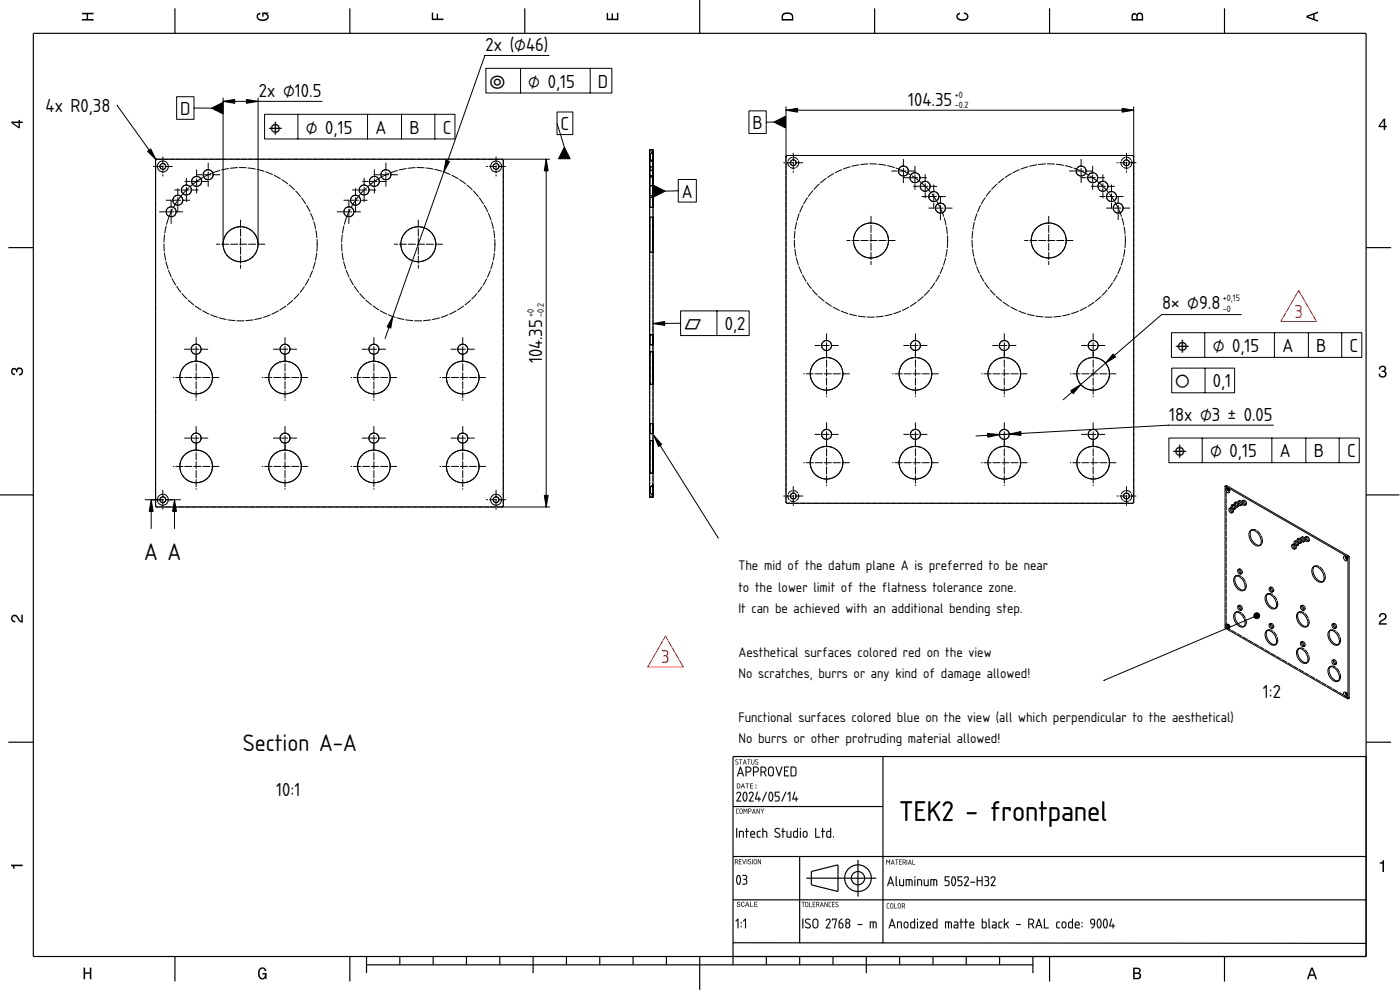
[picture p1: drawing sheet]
<svg xmlns="http://www.w3.org/2000/svg" width="420mm" height="297mm" viewBox="0 0 420 297" stroke-linecap="round" stroke-linejoin="round" font-family="sans-serif">
<defs><g id="words">
<g font-size="6.7">
<text x="43.3" y="168">A A</text>
<text x="72.8" y="225.3">Section A-A</text>
</g>
<g font-size="5.3">
<text x="145.7" y="15.3">2x (⌀46)</text>
<text x="77.7" y="29.2">2x ⌀10.5</text>
<text x="146.9" y="26.3">◎</text>
<text x="158.5" y="26.3">⌀ 0,15</text>
<text x="179.5" y="26.3">D</text>
<text x="13.7" y="33.7">4x R0,38</text>
<text x="54.1" y="34.4">D</text>
<text x="272.5" y="31.8">104.35</text>
<text x="80.5" y="40.1">⌖</text>
<text x="91.8" y="40.1">⌀ 0,15</text>
<text x="112.7" y="40.1">A</text>
<text x="122.9" y="40.1">B</text>
<text x="132.9" y="40.1">C</text>
<text x="168.2" y="39">C</text>
<text x="225.8" y="38.7">B</text>
<text x="204.6" y="59.3">A</text>
<text x="348.8" y="92.8">8× ⌀9.8</text>
<text x="205.4" y="99.1">⏥</text>
<text x="217.5" y="99.1">0,2</text>
<text x="352.6" y="105.6">⌖</text>
<text x="364" y="105.6">⌀ 0,15</text>
<text x="384.9" y="105.6">A</text>
<text x="395" y="105.6">B</text>
<text x="405" y="105.6">C</text>
<text x="162.7" y="109" transform="rotate(-90 162.7 109)">104.35</text>
<text x="352.7" y="116.3">○</text>
<text x="364" y="116.3">0,1</text>
<text x="350.8" y="126.4">18x ⌀3 ± 0.05</text>
<text x="351.9" y="137.2">⌖</text>
<text x="363.2" y="137.2">⌀ 0,15</text>
<text x="384.1" y="137.2">A</text>
<text x="394.3" y="137.2">B</text>
<text x="404.3" y="137.2">C</text>
<text x="379" y="209.4">1:2</text>
<text x="82.9" y="238.9">10:1</text>
</g>
<g font-size="5.3" fill="#f00">
<text x="388.5" y="95.4">3</text>
<text x="198.4" y="199.1">3</text>
</g>
<g font-size="3.9">
<text x="221.6" y="171">The mid of the datum plane A is preferred to be near</text>
<text x="221.6" y="177.5">to the lower limit of the flatness tolerance zone.</text>
<text x="221.6" y="184">It can be achieved with an additional bending step.</text>
<text x="221.6" y="197">Aesthetical surfaces colored red on the view</text>
<text x="221.6" y="203.5">No scratches, burrs or any kind of damage allowed!</text>
<text x="221.6" y="216.5">Functional surfaces colored blue on the view (all which perpendicular to the aesthetical)</text>
<text x="221.6" y="223">No burrs or other protruding material allowed!</text>
</g>
<g font-size="2.6">
<text x="286.5" y="29.3">+0</text>
<text x="286.6" y="32.3">-0.2</text>
<text x="160.2" y="95.1" transform="rotate(-90 160.2 95.1)">+0</text>
<text x="163.2" y="95" transform="rotate(-90 163.2 95)">-0.2</text>
<text x="367" y="90.2">+0,15</text>
<text x="367" y="93.6">-0</text>
</g>
</g></defs>
<g fill="none" stroke="#000" stroke-width=".35">
<path d="M10 10h400v277h-400zM52.5 2.5v7.5M105 2.5v7.5M157.5 2.5v7.5M210 0v10M262.5 2.5v7.5M315 2.5v7.5M367.5 2.5v7.5M2.5 74.3h7.5M410 74.3h7.5M0 148.5h10M410 148.5h10"/>
<path d="M2.5 222.7h7.5M265 227v56M410 222.7h7.5M410 227h-190v62.5M220 242h45M240 257v26M257.5 258v11M410.1 257h-190.1M220 270h190.1M242 263.5h21M243.5 261.5l8-2v8l-8-2zM52.5 287v7.5"/>
<path d="M105 287v7.5M110 289.5h200M110 287v5M120 287v2.5M130 287v2.5M140 287v2.5M150 287v2.5M160 287v5M170 287v2.5M180 287v2.5M190 287v2.5M200 287v2.5"/>
<path d="M210 287v10M219.9 282.9l190.2 .1M230 287v2.5M240 287v2.5M250 287v2.5M260 287v5M270 287v2.5M280 287v2.5M290 287v2.5M300 287v2.5M310 287v5M315 287v7.5"/>
<path d="M367.5 287v7.5"/>
<circle cx="257.5" cy="263.5" r="4"/>
<circle cx="257.5" cy="263.5" r="2"/>
</g>
<g fill="#000">
<path d="M24.6 3.8h3.5v.5h-1.7v1.4h1.7v.5h-3.5v-.5h1.4v-1.4h-1.4z" fill-rule="evenodd"/>
<path d="M77.3 4.2l.8-.4v.5l-.3 .1a.68 .68 0 0 0-.4 .6 .68 .68 0 0 0 .4 .6 1.68 1.68 0 0 0 2.4-.6 .92 .92 0 0 0-1.1-.8v.8h-.4v-1.3h1.9v.3l-.5 .1 .4 .4a1.19 1.19 0 0 1-.9 1.7 1.9 1.9 0 0 1-2.6-1.3z" fill-rule="evenodd"/>
<path d="M129.6 3.8h.4v1.8h1v-1.5h.5v1.5h1.6v.4h-3.5z" fill-rule="evenodd"/>
<path d="M182.1 3.9h.4v1.7h1v-1.6h.5v1.6h1.2v-1.8h.4v2.3h-3.5z" fill-rule="evenodd"/>
<path d="M235 4a2.19 2.19 0 0 0-.4 2.2h3.5v-1.2a1.92 1.92 0 0 0-3.1-1zM235.3 4.4l.4-.2a1.44 1.44 0 0 1 2 .8v.7h-2.7l.1-1z" fill-rule="evenodd"/>
<path d="M287.3 4.2l.8-.4v.4l-.3 .1a.66 .66 0 0 0-.4 .6 .66 .66 0 0 0 .4 .6l.4 .2a1.59 1.59 0 0 0 2-.7 .9 .9 0 0 0-.9-.8v-.5a1.24 1.24 0 0 1 1.3 1.1 1.24 1.24 0 0 1-1 1.4 1.93 1.93 0 0 1-2.6-1.2z" fill-rule="evenodd"/>
<path d="M339.8 4.2l-.2 2h3.5v-1.4a.98 .98 0 0 0-.8-1 .98 .98 0 0 0-1.1 .6 .84 .84 0 0 0-1.4-.2zM340.1 4.5l.4-.1 .4 .1 .1 1.2h-1zM341.6 4.4l.4-.2a.57 .57 0 0 1 .7 .7v.8h-1.3z" fill-rule="evenodd"/>
<path d="M392.1 4.7v.6l3.5 1.2v-.4l-1.1-.4v-1.4l1.1-.4v-.4zM392.6 5l1.5-.5v1z" fill-rule="evenodd"/>
<path d="M3.4 36.5v.4l2.1 1.6h.5v-1.6h.8v-.4h-.8v-.5h-.4v.5zM4 36.9h1.6v1.1z" fill-rule="evenodd"/>
<path d="M415.3 35.6l-1.6 2.1v.5h1.6v.8h.4v-.8h.5v-.4h-.5v-2.2zM415.3 36.2v1.6h-1.1z" fill-rule="evenodd"/>
<path d="M3.6 110.6a.86 .86 0 0 1 1.4 .2 1.12 1.12 0 0 1 1.5-.4 1.12 1.12 0 0 1 .3 1.6l-.5 .6-.6 .1v-.5a.72 .72 0 0 0 .9-.7 .72 .72 0 0 0-.8-.7 .72 .72 0 0 0-.6 .9h-.4a.62 .62 0 0 0-.4-.8 .62 .62 0 0 0-.8 .4 .62 .62 0 0 0 .5 .8h.4l-.1 .5a1.17 1.17 0 0 1-1-.7 1.17 1.17 0 0 1 .2-1.3z" fill-rule="evenodd"/>
<path d="M414.1 110a1.01 1.01 0 0 1 1.5-.2 1.01 1.01 0 0 1 0 1.5 1.12 1.12 0 0 1 .4 1.6 1.12 1.12 0 0 1-1.6 .3l-.6-.6-.1-.5h.5a.72 .72 0 0 0 .6 .9 .72 .72 0 0 0 .8-.8 .72 .72 0 0 0-.9-.6v-.4a.62 .62 0 0 0 .8-.4 .62 .62 0 0 0-.5-.8 .62 .62 0 0 0-.7 .5l-.1 .4h-.4z" fill-rule="evenodd"/>
<path d="M3.6 184.7a1.22 1.22 0 0 1 2 .8l.8 .8v-1.9h.4v2.4a2.76 2.76 0 0 1-2-1.8 .69 .69 0 0 0-1.1 .5 .69 .69 0 0 0 .9 .8v.4a1.18 1.18 0 0 1-1.2-.6 1.18 1.18 0 0 1 .2-1.4z" fill-rule="evenodd"/>
<path d="M414.2 184.2a1.18 1.18 0 0 1 1.9 .3 1.18 1.18 0 0 1-1 1.7l-.8 .8h1.9v.4h-2.4a2.76 2.76 0 0 1 1.8-2 .69 .69 0 0 0-.5-1.1 .69 .69 0 0 0-.8 .9h-.5z" fill-rule="evenodd"/>
<path d="M221.1 235.1v1.5h.5a.77 .77 0 0 0 .6-.8 .77 .77 0 0 0-.6-.7zM221.3 235.3a.58 .58 0 0 1 .7 .5 .58 .58 0 0 1-.7 .6zM222.8 235.1l-.5 1.5h.2l.1-.5h.6l.2 .5h.2l-.5-1.5zM222.9 235.3l.3 .6h-.5zM223.7 235.1v.2h.4v1.3h.2v-1.3h.5v-.2zM225.1 235.1v1.5h.9v-.2h-.7v-.5h.7v-.2h-.7v-.4h.7v-.2zM226.7 236.2v.4h.3v-.4zM226.7 235.4v.3h.3v-.3z" fill-rule="evenodd"/>
<path d="M3.3 259.4h3.5v.5h-2.5v.8h-.3a.77 .77 0 0 0-.7-.9z" fill-rule="evenodd"/>
<path d="M221.3 270.7a.6 .6 0 0 0 0 .6 .6 .6 0 0 0 .7 .3 .33 .33 0 0 1-.4 .4 .33 .33 0 0 1-.3-.4h-.2a.54 .54 0 0 0 .6 .6 .54 .54 0 0 0 .5-.7 .54 .54 0 0 0-.8-.4 .28 .28 0 0 1 .2-.4 .28 .28 0 0 1 .3 .3h.2v-.2l-.3-.2zM222.6 270.7a.72 .72 0 0 0-.2 1 .72 .72 0 0 0 .9 .3l.2-.5-.4 .4a.56 .56 0 0 1-.5-.6 .56 .56 0 0 1 .6-.5l.3 .2-.4-.4zM224.1 270.6l-.5 1.5h.2l.1-.5h.6l.2 .5h.2l-.5-1.5zM224.2 270.8l.3 .7h-.5zM225.1 270.6v1.5h1v-.2h-.8v-1.3zM226.4 270.6v1.5h.9v-.2h-.7v-.5h.7v-.2h-.7v-.4h.7v-.2z" fill-rule="evenodd"/>
<path d="M414.1 258.8a.77 .77 0 0 0 .9-.7h.4v3.5h-.5v-2.5h-.8z" fill-rule="evenodd"/>
<path d="M25.1 290.3h.4v1.4h1.5v-1.4h.4v3.5h-.4v-1.6h-1.5v1.6h-.4z" fill-rule="evenodd"/>
<path d="M77.8 290.7a1.19 1.19 0 0 1 1.3-.4 1.19 1.19 0 0 1 .9 1.1h-.5l-.1-.3a.68 .68 0 0 0-.6-.5 .68 .68 0 0 0-.7 .4 1.68 1.68 0 0 0 .6 2.5 .92 .92 0 0 0 .8-1.1h-.8v-.5h1.3v1.9h-.2l-.1-.5-.4 .5a1.19 1.19 0 0 1-1.8-1v-1.5z" fill-rule="evenodd"/>
<path d="M340.1 290.3v3.5h1.3a.98 .98 0 0 0 1.1-.7 .98 .98 0 0 0-.6-1.2 .86 .86 0 0 0 .4-1 .86 .86 0 0 0-1-.6zM340.5 290.7h.8a.53 .53 0 0 1 .6 .6 .53 .53 0 0 1-.7 .5h-.7zM340.5 292.2h.8a.61 .61 0 0 1 .7 .6 .61 .61 0 0 1-.7 .6h-.8z" fill-rule="evenodd"/>
<path d="M393.5 290.3l-1.3 3.5h.5l.3-1h1.4l.4 1h.5l-1.3-3.5zM393.7 290.8l.6 1.6h-1.1z" fill-rule="evenodd"/>
</g>
<g fill="#000">
<path d="M220.8 227.9l.5-.1 .2 .1-.1 .2a.31 .31 0 0 0-.4-.1 .31 .31 0 0 0-.1 .4l.7 .5-.2 .5-.7-.2h.6l.2-.2-.8-.6zM220.8 228l-.1 .4 .8 .6-.2 .2h-.6a.45 .45 0 0 0 .7 .1 .45 .45 0 0 0 0-.7l-.6-.5 .7-.2zM221.8 227.8l1 .1-.4 .1-.1 1.4-.1-1.4zM221.9 227.9l.3 .1 .1 1.4 .1-1.4 .3-.1zM223.5 227.8l.5 1.6-.2-.4h-.6l-.2 .3zM223.5 227.9l-.5 1.4 .2-.3h.6l.2 .4zM223.5 228.2l-.2 .7h.4zM223.5 228.1l.3 .8h-.5zM224.3 227.8l.9 .1-.4 .1-.1 1.4v-1.4zM224.3 227.9l.4 .1v1.4l.1-1.4 .4-.1zM225.5 227.8l.1 1.3 .3 .1 .3-.2 .2-1.2v1.3l-.3 .3-.6-.3zM225.5 227.9v1.2l.6 .2 .2-.2 .1-1.2-.2 1.1-.3 .3-.3-.2zM226.8 227.9l.4-.1 .3 .1-.1 .2a.31 .31 0 0 0-.4-.1 .31 .31 0 0 0-.2 .4l.8 .5-.3 .5-.6-.2h.6l.1-.2-.7-.6zM226.8 228l-.1 .4 .7 .6-.1 .2h-.6a.45 .45 0 0 0 .7 .1 .45 .45 0 0 0-.1-.7l-.5-.5 .7-.2z"/>
<path d="M220.8 228l.5-.1 .1 .2a.32 .32 0 0 0-.4-.1 .32 .32 0 0 0-.1 .4l.5 .2a.41 .41 0 0 1 0 .7 .41 .41 0 0 1-.6-.2l.5 .1 .2-.2-.7-.5zM221.8 227.8l1 .1-.4 .1-.1 1.4-.1-1.4zM223.5 227.9l.5 1.5-.2-.4h-.6l-.2 .3zM223.5 228.2l-.2 .7h.4zM224.3 227.8l.9 .1-.4 .1-.1 1.4v-1.4zM225.5 227.9l.1 1a.32 .32 0 0 0 .3 .3 .32 .32 0 0 0 .3-.3l.1-1.1 .1 1.1a.47 .47 0 0 1-.5 .5 .47 .47 0 0 1-.4-.5zM226.8 228l.4-.1 .2 .2a.32 .32 0 0 0-.4-.1 .32 .32 0 0 0-.2 .4l.5 .2a.41 .41 0 0 1 .1 .7 .41 .41 0 0 1-.7-.2l.6 .1 .1-.2-.7-.5z"/>
<path d="M221.2 237.8a.74 .74 0 0 1 1-.1 .74 .74 0 0 1 .1 1l-.9 1.5h.9l.1 .3h-1.4l1.1-1.9a.51 .51 0 0 0-.3-.8 .51 .51 0 0 0-.7 .5l-.1-.2zM223.5 237.9l-.4 1.1a.98 .98 0 0 0 .6 1.2l.3-1.2a.95 .95 0 0 0-.5-1.1zM223.3 237.7a.77 .77 0 0 1 .8 .1 .77 .77 0 0 1 .2 .9v.3a1.17 1.17 0 0 1-.9 1.5l-.4-.5-.2-.8zM224.9 237.8a.74 .74 0 0 1 1-.1 .74 .74 0 0 1 .2 1l-1 1.5h.9l.1 .3h-1.3l1-1.9a.51 .51 0 0 0-.3-.8 .51 .51 0 0 0-.6 .5l-.2-.2zM227.2 237.6l.2 .1-.5 1.9h.7l.2-.6 .1 .6 .4 .2-.4 .1-.2 .6-.1-.6-1-.1zM229.9 237.6l.2 .2-1.1 2.6-.3 .1zM231.2 237.9l-.3 1.1a.98 .98 0 0 0 .6 1.2l.3-1.2a.95 .95 0 0 0-.6-1.1zM231 237.7a.77 .77 0 0 1 .9 .1 .77 .77 0 0 1 .1 .9l.1 .3a1.17 1.17 0 0 1-.9 1.5l-.4-.5-.2-.8zM232.6 237.6l1.4 .1-1.2 .1v.9a.92 .92 0 0 1 1.2 .7 .92 .92 0 0 1-.7 1.1l-.8-.1 .7-.2a.61 .61 0 0 0 .5-.6 .61 .61 0 0 0-.5-.6h-.6zM235.7 237.6l.2 .2-1.1 2.6-.3 .1zM236.9 237.6l.3 .1-.1 2.8-.2-2.5-.4 .4-.2-.1zM238.4 237.6l.2 .1-.5 1.9h.7l.2-.6 .1 .6 .4 .2-.4 .1-.1 .6-.2-.6-1-.1z"/>
<path d="M221.2 237.7a.73 .73 0 0 1 1.1 .1l.1 .8-1 1.6h.9l.1 .3h-1.4l1.1-1.9v-.6a.59 .59 0 0 0-1 .3l-.1-.2zM221.3 237.7l-.3 .4 .3 .1a.47 .47 0 0 1 .6-.3 .47 .47 0 0 1 .2 .7l-1.1 1.9h1.4l-.1-.3h-1l1-1.5a.72 .72 0 0 0-.1-.9 .72 .72 0 0 0-.9-.1zM223.5 237.9l-.4 1.1a.98 .98 0 0 0 .6 1.2l.3-1.5-.2-.8zM223.5 237.8a1.39 1.39 0 0 1 .5 1.8l-.3 .6h-.3l-.3-1.2zM223.2 237.6l.4-.1 .4 .2 .3 1.3a1.18 1.18 0 0 1-.9 1.5l-.4-.4-.2-.9zM223.3 237.7l-.4 1.3a1.15 1.15 0 0 0 .8 1.5l.5-.8 .1-1a.75 .75 0 0 0-.2-.9 .75 .75 0 0 0-.8-.1zM224.9 237.7a.73 .73 0 0 1 1.1 .1l.1 .8-1 1.6h.9l.2 .3h-1.5l1.1-1.9v-.6a.59 .59 0 0 0-.9 .3l-.2-.2zM225 237.7l-.3 .4 .3 .1a.47 .47 0 0 1 .7-.3 .47 .47 0 0 1 .1 .7l-1 1.9h1.3l-.1-.3h-.9l.9-1.5a.72 .72 0 0 0 0-.9 .72 .72 0 0 0-1-.1zM227.2 237.5l.3 .2-.6 1.9h.7l.2-.6 .1 .6 .5 .2-.5 .1-.2 .6-.1-.6-1-.1zM227.2 237.6l-.6 2.2 1 .1 .1 .6 .2-.6 .4-.1-.4-.2-.1-.5h-.1l-.1 .5h-.7l.5-1.9zM229.9 237.6l.2 .2-1.1 2.6-.3 .1zM229.9 237.6l-1.2 2.8h.3l1.1-2.6zM231.2 237.9l-.3 1.1a.98 .98 0 0 0 .5 1.2l.4-1.5-.3-.8zM231.2 237.8a1.39 1.39 0 0 1 .5 1.8l-.2 .6h-.3l-.3-1.2zM231 237.6l.3-.1 .5 .2 .3 1.3a1.18 1.18 0 0 1-.9 1.5l-.4-.4-.2-.9zM231 237.7l-.4 1.3a1.15 1.15 0 0 0 .9 1.5l.5-.8v-1a.75 .75 0 0 0-.1-.9 .75 .75 0 0 0-.9-.1zM232.5 237.6l1.5 .1-1.2 .1v.9l.9 .1 .3 .5v.7l-.4 .4h-1.1l.7-.2a.59 .59 0 0 0 .5-.6 .59 .59 0 0 0-.5-.6h-.7zM232.6 237.6v1.4l.9 .1 .2 .7-.2 .4-1 .2 .8 .1a.9 .9 0 0 0 .7-1.2 .9 .9 0 0 0-1.2-.5v-1l1.2-.1zM235.7 237.6l.3 .2-1.2 2.6-.3 .1zM235.8 237.6l-1.2 2.8h.2l1.1-2.6zM236.9 237.6l.3 .1-.1 2.8-.2-.2v-2.3l-.4 .4-.2-.1zM236.9 237.6l-.6 .7 .3 .1 .3-.4 .2 2.5 .1-2.8zM238.4 237.5l.3 .2-.6 1.9h.7l.2-.6 .1 .6 .5 .2-.5 .1-.1 .6-.2-.6-1-.1zM238.4 237.6l-.6 2.2 1 .1 .2 .6 .1-.6 .4-.1-.4-.2-.1-.5h-.1l-.1 .5h-.7l.5-1.9z"/>
<path d="M222.1 230l.3 .1 .8 2.6-.1 .3-.3-.8h-1.1l-.3 .7-.2-.1zM222.2 230l-1 2.8h.3l.2-.6h1.1l.3 .7 .1-.2zM222.2 230.6l-.4 1.3h.9zM222.2 230.5l.5 1.4h-1zM224 230.3v1.2h.7a.58 .58 0 0 0 .5-.7 .58 .58 0 0 0-.6-.5zM224 230.3h.6a.62 .62 0 0 1 .6 .5 .62 .62 0 0 1-.5 .7h-.7zM223.8 230h1.1l.4 .3a.89 .89 0 0 1 .1 .9 .89 .89 0 0 1-.7 .6h-.7v1l-.2 .1zM223.8 230v2.9l.2-.1v-1.1h.9l.4-.3a.88 .88 0 0 0-.6-1.4zM226.3 230.3v1.2h.6a.58 .58 0 0 0 .5-.7 .58 .58 0 0 0-.6-.5zM226.3 230.3h.5a.62 .62 0 0 1 .7 .5 .62 .62 0 0 1-.6 .7h-.6zM226 230h1.1l.4 .3a.89 .89 0 0 1 .2 .9 .89 .89 0 0 1-.8 .6h-.6v1l-.3 .1zM226 230v2.9l.3-.1v-1.1h.9l.4-.3a.88 .88 0 0 0-.7-1.4zM228.5 230.3v1.2l1.1-.2a.6 .6 0 0 0-.4-1zM228.5 230.3l1.1 .2a.64 .64 0 0 1 0 .8 .64 .64 0 0 1-.8 .2h-.3zM228.3 230h.9a.88 .88 0 0 1 .8 .7 .88 .88 0 0 1-.5 1l.5 1.2-.3-.1-.5-1h-.7v1l-.2 .1zM228.3 230.1v2.8l.2-.1v-1.1h.7l.8 1.2-.6-1.2 .5-.4-.1-1-.4-.2zM231 230.4l-.2 .5v1.4l.8 .3 .3-.4v-1.5l-.3-.4zM231 230.4l.5-.1 .4 .2 .1 1.6a.62 .62 0 0 1-.6 .6 .62 .62 0 0 1-.6-.6zM230.7 230.2l.7-.2 .6 .2 .2 .4 .1 1.5a.9 .9 0 0 1-.9 .9 .9 .9 0 0 1-.9-.9v-1.5zM230.7 230.2l-.2 .6v1.3l.3 .6a.95 .95 0 0 0 1.2 0l.2-.4v-1.4a.88 .88 0 0 0-.5-.8 .88 .88 0 0 0-1 .1zM232.8 230l.3 .1 .7 2.3 .7-2.3 .3-.1-.9 2.9-.3-.1zM232.8 230l.8 2.8 .3 .1 .9-2.9-.3 .1-.7 2.3-.8-2.3zM235.3 230h1.4l-.1 .3h-1v.9l.9 .1-.9 .2v1.2l1-.1 .1 .3h-1.4zM235.4 230l-.1 2.9h1.4l-.1-.2h-1v-1.3l.9-.1-.9-.1v-1h1l.1-.2zM237.5 230.3v2.4l.9-.1 .3-.4v-1.6l-.2-.3zM237.5 230.3h1l.2 .3 .1 1.6a.86 .86 0 0 1-1.3 .5zM237.3 230h1.2l.5 .5v1.9l-.5 .5h-1.2zM237.3 230v2.9h1.2l.5-.5v-1.9l-.5-.5z"/>
<path d="M222.1 230l.3 .1 .8 2.6-.1 .2-.3-.7h-1.1l-.3 .7-.2-.1zM222.2 230.6l-.4 1.3h.9zM224 230.3v1.2h.7a.6 .6 0 0 0 .5-.7 .6 .6 0 0 0-.6-.5zM223.8 230h.9a.88 .88 0 0 1 .8 .9 .88 .88 0 0 1-.8 .9h-.7v1l-.2 .1zM226.3 230.3v1.2h.6a.6 .6 0 0 0 .6-.7 .6 .6 0 0 0-.7-.5zM226 230h.9a.88 .88 0 0 1 .8 .9 .88 .88 0 0 1-.8 .9h-.6v1l-.3 .1zM228.5 230.3v1.2a.74 .74 0 0 0 .9-.1 .74 .74 0 0 0 .2-.9zM228.3 230h.9a.88 .88 0 0 1 .8 .7 .88 .88 0 0 1-.5 1l.5 1.2-.3-.1-.5-1h-.7v1l-.2 .1zM231 230.4l-.2 1.7a.6 .6 0 0 0 .6 .6 .6 .6 0 0 0 .6-.6v-1.2a.6 .6 0 0 0-.4-.6 .6 .6 0 0 0-.6 .1zM230.7 230.2a.88 .88 0 0 1 1-.1 .88 .88 0 0 1 .6 .8v1.2a.88 .88 0 0 1-.9 .8 .88 .88 0 0 1-.9-.8v-1.5zM232.8 230l.2 .1 .8 2.3 .7-2.3 .3-.1-.9 2.9-.3-.1zM235.3 230h1.4l-.1 .3h-1v.9l.9 .1-.9 .2v1.2h1l.1 .2h-1.4zM237.5 230.3v2.4l1-.1 .2-.4v-1.6l-.2-.3zM237.3 230h1.2l.5 .5v1.9l-.5 .5h-1.2z"/>
<path d="M220.7 257.9v.7h.4a.32 .32 0 0 0 .3-.4 .32 .32 0 0 0-.3-.3zM220.6 257.8h.5a.46 .46 0 0 1 .4 .4 .46 .46 0 0 1-.3 .5l.3 .6-.4-.6h-.4l-.1 .6zM221.8 257.8h.7l-.6 .1v.5l.5 .1h-.5v.7l.6 .1h-.7zM222.8 257.8l.5 1.2 .5-1.2-.4 1.5zM224.1 257.8l.1 1.5zM224.6 257.9l.5-.1 .2 .2a.32 .32 0 0 0-.4-.1 .32 .32 0 0 0-.2 .4l.5 .3a.41 .41 0 0 1 0 .7 .41 .41 0 0 1-.6-.3l.5 .2 .2-.3-.7-.5zM225.7 257.8l.1 1.5zM226.4 258l-.1 .9a.32 .32 0 0 0 .4 .3 .32 .32 0 0 0 .3-.3l-.1-.8zM226.3 257.9h.7l.1 1a.47 .47 0 0 1-.4 .4 .47 .47 0 0 1-.5-.4zM227.4 257.8l.8 1.2 .1-1.2v1.5l-.7-1.2-.2 1.2z"/>
<path d="M220.7 257.9v.7l.6-.1v-.5zM220.7 257.9l.6 .1v.5l-.6 .1zM220.6 257.8h.5a.47 .47 0 0 1 .4 .4 .47 .47 0 0 1-.3 .5l.3 .6-.4-.6h-.4l-.1 .6zM220.6 257.8v1.5l.1-.6h.4l.4 .6-.3-.6 .3-.2-.1-.6zM221.8 257.8h.7l-.6 .1v.5l.5 .1h-.5v.7l.6 .1h-.7zM221.8 257.8v1.5h.7l-.6-.1v-.7h.5l-.5-.1v-.5l.6-.1zM222.8 257.8l.5 1.2 .5-1.2-.4 1.5zM222.8 257.8l.5 1.5 .5-1.5-.5 1.3zM224.1 257.8l.2 .1-.1 1.4zM224.1 257.8l.1 1.5zM224.6 257.9l.5-.1 .3 .1-.1 .1a.31 .31 0 0 0-.4-.1 .31 .31 0 0 0-.2 .4l.7 .5-.2 .5-.7-.2h.7l.1-.2-.8-.6zM224.6 257.9v.5l.7 .5-.2 .3h-.5a.45 .45 0 0 0 .7 .1 .45 .45 0 0 0-.1-.7l-.5-.5 .6-.2zM225.7 257.8l.2 .1-.1 1.4zM225.7 257.8l.1 1.5zM226.4 258v1l.4 .1 .2-.2-.1-.8zM226.4 258l.5 .1 .1 .8a.33 .33 0 0 1-.3 .3 .33 .33 0 0 1-.4-.3zM226.3 257.9h.7l.1 1a.48 .48 0 0 1-.4 .4 .48 .48 0 0 1-.5-.4zM226.3 257.9l-.1 1.1 .6 .3 .3-.3v-.9l-.3-.3zM227.4 257.8l.8 1.2 .1-1.2v1.5l-.7-1.2-.2 1.2zM227.5 257.8v1.5l.1-1.2 .7 1.2v-1.5l-.1 1.2z"/>
<path d="M221 248.5l.2 .1-.1 2.8zM221.8 249.3a.99 .99 0 0 1 1.2 .1 .99 .99 0 0 1 .2 1.2l-.1 .8-.2-1.6-.8-.2v1.6l-.3 .1zM223.9 248.5l.3 .1v.7l.6 .2-.6 .1-.1 1.8-.2-1.8-.3-.2 .3-.1zM225.5 249.8l-.1 .4h.9l-.2-.6zM225.4 249.5a.74 .74 0 0 1 1 0 .74 .74 0 0 1 .1 1h-1.1l.2 .5 1 .2-.9 .2a1.17 1.17 0 0 1-.3-1.9zM227.3 249.5l.8-.2 .2 .2a.59 .59 0 0 0-.7 .1 .59 .59 0 0 0-.2 .7v.6l.9 .2-.2 .3a.75 .75 0 0 1-.8-.2 .75 .75 0 0 1-.2-.8zM228.8 248.4h.2l.1 .9h.7l.4 .3v1.7l-.2-.1-.1-1.5-.3-.1h-.5v1.6l-.3 .1zM232.6 248.6a.94 .94 0 0 1 1.4 .2h-.2a.59 .59 0 0 0-.7-.1 .59 .59 0 0 0-.2 .8l.8 .4a.83 .83 0 0 1 .1 1.4 .83 .83 0 0 1-1.3-.5h.1a.62 .62 0 0 0 .9 .3 .62 .62 0 0 0 .3-.8l-1.2-.7-.2-.4zM234.8 248.5l.3 .1v.7l.6 .2-.6 .1-.2 1.8-.1-1.8-.3-.2 .3-.1zM236.1 249.3l.2 .2v1.4l.3 .2h.6v-1.6l.2-.2 .1 .2v1.8l-.9 .1a.88 .88 0 0 1-.6-1.4zM238.4 249.6l-.1 .1a.82 .82 0 0 0 .6 1.4h.3v-1.5zM238.2 249.5l1-.2v-.7l.2-.2v2.9h-.9l-.4-.2zM240.1 249.3l.3 .2-.2 1.9zM240.1 248.6a.19 .19 0 0 1 .3 0 .19 .19 0 0 1-.3 0zM241.3 249.7l-.1 .9a.46 .46 0 0 0 .5 .5 .46 .46 0 0 0 .4-.5l-.2-.9zM241.2 249.5a.73 .73 0 0 1 1.2 .5v.6a.73 .73 0 0 1-.8 .7 .73 .73 0 0 1-.7-.7v-.8zM244.7 248.5l.2 .1v2.5h1.1l.1 .2h-1.4zM246.8 248.5l.2 .1v.7l.6 .2-.6 .1-.1 1.8-.2-1.8-.3-.2 .3-.1zM248.4 249.6l-.1 .1a.82 .82 0 0 0 .5 1.4h.3v-1.5zM248.1 249.5l1-.2v-.7l.3-.2v2.9h-1l-.4-.2zM250 251h.2v.3h-.2z"/>
<path d="M221 248.4l.3 .2v2.6l-.2 .2-.2-.2zM221 248.5l.1 2.8 .1-2.7zM221.8 249.3l1.3 .2 .1 1.8-.3-.1v-1.5l-.8-.1v1.6l-.3 .1zM221.8 249.3v2l.2-.1v-1.6l.9 .1 .1 1.5 .2 .1a2.09 2.09 0 0 0-.2-1.9zM223.9 248.4l.3 .2v.7l.6 .2-.6 .1-.1 1.8-.2-1.8-.3-.2 .3-.1zM224 248.5l-.1 .8-.3 .1 .3 .2 .2 1.7 .1-1.7 .6-.1-.6-.2v-.7zM225.5 249.8l-.1 .4h.9l-.2-.6zM225.5 249.7a.48 .48 0 0 1 .6-.1 .48 .48 0 0 1 .2 .6h-.9zM225.4 249.5a.74 .74 0 0 1 1 0 .74 .74 0 0 1 .1 1h-1.1l.2 .5 1 .2-.9 .2a1.19 1.19 0 0 1-.3-1.9zM225.4 249.5l-.2 .5 .1 1.2 1.3 .1v-.2h-1l-.2-.4v-.3h1.2l-.2-.9-.5-.2zM227.3 249.5l1-.2v.3h-.5a.88 .88 0 0 0-.1 1.4l.6 .1v.2l-.8 .1-.3-.3zM227.3 249.5l-.1 .2a1.33 1.33 0 0 0 .3 1.6h.7l-.1-.2a.84 .84 0 0 1-.8-.5 .84 .84 0 0 1 .3-1l.7-.2zM228.8 248.4h.2l.1 .9h.7l.4 .3v1.7l-.3-.1v-1.5l-.8-.1v1.6l-.3 .1zM228.8 248.5v2.8l.2-.1v-1.6h.6l.3 .1 .1 1.5 .2 .1v-1.6l-.4-.4h-.8v-.7zM232.6 248.6a.93 .93 0 0 1 1.4 .2h-.2a.57 .57 0 0 0-.7-.1 .57 .57 0 0 0-.2 .7l1.3 .9-.2 .9a1.02 1.02 0 0 1-1.5-.4l1.1 .2 .3-.4-1.4-1.2zM232.7 248.6l-.2 .8 1.1 .8a.49 .49 0 0 1 .3 .7 .49 .49 0 0 1-.7 .2l-.6-.3v.3a.85 .85 0 0 0 1.1 .2 .85 .85 0 0 0 .3-1.2l-1.2-.6-.1-.3 .3-.5 .9 .1 .1-.2-.8-.2zM234.8 248.4l.3 .2v.7l.6 .2-.6 .1-.2 1.8-.1-1.8-.3-.2 .3-.1zM234.9 248.5l-.1 .8-.3 .1 .3 .2 .1 1.7 .2-1.7 .6-.1-.6-.2v-.7zM236.1 249.3l.2 .2 .1 1.4 .8 .2v-1.6l.3-.2v2l-1.1 .1-.3-.3zM236.1 249.4v.1a1.64 1.64 0 0 0 .4 1.8h1v-1.8h-.3v1.6h-.6l-.3-.2v-1.4zM238.5 249.6l-.2 .2a.79 .79 0 0 0 .6 1.2l.3 .1v-1.5zM238.4 249.6h.8v1.5h-.5a.89 .89 0 0 1-.3-1.5zM238.1 249.5l1.1-.2v-.7l.3-.2-.1 2.9-.9 .1-.4-.3zM238.2 249.5l-.1 1.6 .4 .2h.9v-2.8l-.2 .1v.7zM240.1 249.3l.3 .2-.2 1.9-.2-.2zM240.1 249.3l.1 2 .1-1.8zM240 248.6a.25 .25 0 0 1 .5 0 .25 .25 0 0 1-.5 0zM240.1 248.5v.3h.2v-.3zM241.3 249.7v1.1l.6 .2 .1-1.1-.2-.3zM241.3 249.7h.7l.1 .9a.48 .48 0 0 1-.4 .5 .48 .48 0 0 1-.5-.5zM241.2 249.4v.1a.73 .73 0 0 1 .7-.2 .73 .73 0 0 1 .5 .7l-.1 1-.5 .3h-.5l-.4-.7v-.8zM241.2 249.5l-.2 .3-.1 .8a.71 .71 0 0 0 .7 .7 .71 .71 0 0 0 .7-.7l-.2-1.1-.5-.2zM244.7 248.4l.3 .2-.1 2.5h1.1l.1 .2h-1.4zM244.7 248.5v2.8h1.4l-.1-.2h-1.1v-2.5zM246.8 248.4l.2 .2v.7l.6 .2-.6 .1-.1 1.8-.2-1.8-.3-.2 .3-.1zM246.8 248.5v.8l-.3 .1 .3 .2 .1 1.7 .1-1.7 .6-.1-.6-.2v-.7zM248.4 249.6l-.1 .2a.79 .79 0 0 0 .5 1.2l.3 .1v-1.5zM248.4 249.6h.8v1.5h-.5a.89 .89 0 0 1-.3-1.5zM248.1 249.5l1-.2v-.7l.3-.2v2.9l-1 .1-.4-.3zM248.1 249.5v1.6l.3 .2h1v-2.8l-.2 .1v.7zM250 251h.2l.1 .3h-.3zM250 251v.3h.2v-.3z"/>
<path d="M221 242.7l.6-.1-.5 .3-.1 .9 .7 .3-.8-.2zM222.2 242.8l-.1 .9a.32 .32 0 0 0 .3 .3 .32 .32 0 0 0 .3-.3v-.8zM222.1 242.7h.6l.2 1a.47 .47 0 0 1-.5 .5 .47 .47 0 0 1-.5-.5zM223.2 242.6l.5 .7 .6-.7v1.5l-.2-1.1-.4 .5-.4-.5-.1 1.1zM224.7 242.8v.6h.4a.32 .32 0 0 0 .3-.3 .32 .32 0 0 0-.4-.3zM224.6 242.6h.5a.47 .47 0 0 1 .4 .5 .47 .47 0 0 1-.4 .4h-.4l-.1 .6zM226.2 242.6l.5 1.6-.1-.4h-.6l-.3 .3zM226.3 242.9l-.3 .7h.5zM227.1 242.6l.8 1.2 .1-1.2v1.5l-.8-1.1-.1 1.1zM228.3 242.6l.5 .6 .6-.5a1.39 1.39 0 0 0-.5 1.4h-.1a1.43 1.43 0 0 0-.5-1.4z"/>
<path d="M221 242.7l.7-.1-.6 .3v.9l.6 .4-.8-.3zM221 242.7l-.1 1.2 .7 .2-.6-.3v-.9l.6-.3zM222.2 242.8l-.1 1 .4 .2 .2-.3v-.8zM222.2 242.8l.5 .1v.8a.33 .33 0 0 1-.3 .3 .33 .33 0 0 1-.3-.3zM222.1 242.7h.6l.2 1a.48 .48 0 0 1-.5 .5 .48 .48 0 0 1-.5-.5zM222.1 242.7l-.1 1.2 .6 .2 .2-.2v-1l-.2-.3zM223.2 242.6l.5 .7 .6-.7v1.6l-.2-1.2-.4 .6-.4-.6-.1 1.2zM223.2 242.6v1.5l.1-1.2 .4 .6 .4-.6 .1 1.2v-1.5l-.5 .7zM224.7 242.8v.6h.4a.31 .31 0 0 0 .3-.3 .31 .31 0 0 0-.4-.3zM224.7 242.7h.3a.33 .33 0 0 1 .4 .4 .33 .33 0 0 1-.3 .3h-.4zM224.6 242.6l.8 .2a.47 .47 0 0 1 .1 .5 .47 .47 0 0 1-.4 .3l-.4-.1-.1 .6zM224.6 242.6l.1 1.6v-.7h.6l.2-.5-.3-.3zM226.2 242.6l.5 1.6-.1-.4h-.6l-.3 .3zM226.2 242.6l-.5 1.5 .3-.3h.6l.1 .4zM226.3 242.9l-.3 .7h.5zM226.3 242.9l.2 .7h-.5zM227.1 242.6l.8 1.2 .1-1.2v1.5l-.8-1.1-.1 1.1zM227.1 242.6v1.5l.1-1.2 .8 1.2v-1.5l-.1 1.2zM228.3 242.6l.5 .6 .6-.5-.5 .7-.1 .8-.1-.8zM228.3 242.6l.4 .8 .1 .8 .1-.8 .4-.8-.5 .7z"/>
<path d="M266 257.9l.6 .7 .5-.7v1.5l-.1-1.2-.4 .6-.4-.6-.2 1.2zM266 257.9v1.5l.2-1.2 .4 .6 .4-.6 .1 1.2v-1.5l-.5 .7zM267.9 257.9l.5 1.6-.2-.4h-.6l-.2 .3zM267.9 257.9l-.5 1.5 .2-.4h.6l.2 .5zM267.9 258.2l-.2 .7h.5zM267.9 258.2l.3 .7h-.5zM268.7 257.9l.9 .1h-.4l-.1 1.5v-1.5zM268.7 257.9l.4 .1v1.4l.1-1.4h.4zM269.9 257.9h.7l-.6 .1v.5l.5 .1-.5 .1v.6l.6 .1h-.7zM269.9 257.9v1.5h.7l-.6-.1v-.6l.5-.1-.5-.1v-.5l.6-.1zM271 258v.7l.6-.1v-.4zM271 258l.6 .1v.5l-.6 .1zM270.9 257.9h.5a.47 .47 0 0 1 .4 .4 .47 .47 0 0 1-.3 .5l.3 .6-.4-.6h-.4l-.1 .6zM270.9 257.9v1.5l.1-.6h.4l.4 .6-.3-.6 .3-.2-.1-.5zM272.1 257.9l.2 .1-.1 1.5zM272.1 257.9l.1 1.5zM273 257.9l.5 1.6-.2-.4h-.5l-.3 .3zM273 257.9l-.5 1.5 .3-.4h.6l.1 .5zM273 258.2l-.2 .7h.5zM273.1 258.2l.2 .7h-.5zM273.9 257.9l.1 1.4 .6 .1h-.7zM273.9 257.9v1.5h.7l-.6-.1z"/>
<path d="M266 257.9l.6 .7 .5-.7v1.5l-.1-1.2-.4 .6-.4-.6-.2 1.2zM267.9 257.9l.5 1.6-.2-.4h-.6l-.2 .3zM267.9 258.2l-.2 .7h.5zM268.7 257.9l.9 .1h-.4l-.1 1.5v-1.5zM269.9 257.9h.7l-.6 .1v.5l.5 .1-.5 .1v.6l.6 .1h-.7zM271 258v.7h.4a.32 .32 0 0 0 .3-.3 .32 .32 0 0 0-.3-.4zM270.9 257.9h.5a.46 .46 0 0 1 .4 .4 .46 .46 0 0 1-.3 .5l.3 .6-.4-.6h-.4l-.1 .6zM272.1 257.9l.1 1.6zM273 257.9l.5 1.6-.2-.4h-.5l-.3 .3zM273.1 258.2l-.3 .7h.5zM273.9 257.9l.1 1.4 .6 .1h-.7z"/>
<path d="M270.2 240.5h3.5l-.1 .5h-1.3l-.1 5.3h-.4l-.1-.3v-5h-1.4zM270.3 240.5l.1 .4h1.3v5.1l.4 .3 .1-5.4h1.3l.1-.4zM274.7 240.5l.4-.1 2.5 .1v.4l-.3 .1h-2v1.8l1.5-.1 .3 .4-.3 .3-1.5-.1v2.4h2.2v.6l-2.8-.1zM274.8 240.6v5.6h2.7v-.4h-2.3v-2.5h1.6l.2-.2-.2-.3h-1.6v-1.9h2.3l.1-.4zM278.6 240.5l.5-.1 .1 .3v2.5l2.4-2.7a.33 .33 0 0 1 .5 0 .33 .33 0 0 1-.1 .5l-1.6 1.8 1.8 3.4-.3 .2-.3-.2-1.6-3-.8 .9v1.8l-.3 .4-.3-.4zM278.7 240.5v5.6h.4l.1-2.1 .8-.9 1.6 3 .3 .2 .2-.5-1.8-3 1.7-1.9 .1-.4h-.5l-2.4 2.8v-2.6l-.2-.2zM283.3 240.8a1.47 1.47 0 0 1 2.3 .2 1.38 1.38 0 0 1 .1 1.7l-2 3.1 1.9-.1 .3 .2v.3h-2.9v-.3l2.1-3.4 .2-.6-.2-.6a1.23 1.23 0 0 0-1.9 .6l-.3-.3zM283.6 240.7l-.6 .9 .2 .2 .3-.2a.94 .94 0 0 1 1.4-.5 .94 .94 0 0 1 .2 1.4l-2.1 3.4 .1 .4 2.7-.1-.2-.4h-1.9l1.9-3.1a1.52 1.52 0 0 0-.5-2.1l-.7-.1zM290.2 243.8l2.6-.1 .3 .3-.3 .3h-2.4l-.3-.2zM290.2 243.8l.2 .4h2.4l.2-.2-.2-.3zM298.4 240.7a.95 .95 0 0 1 1.5 0l-.1 .3-.9 .1-.1 .3-.1 .8h1.1l.1 .3-.2 .2h-1v3.3l-.3 .3-.3-.3v-3.3h-.5l-.1-.3 .1-.2h.5v-.9zM298.4 240.8l-.2 1.4-.6 .2v.2l.6 .1v3.3l.2 .3 .3-.3v-3.3h1l.1-.2-.1-.3h-1v-.6a1.01 1.01 0 0 1 1.1-.8l-.2-.4zM301 242.3l2-.2a.7 .7 0 0 1 .4 .6 .7 .7 0 0 1-.3 .7l-.3-.2v-.5h-1.2v3.3l-.2 .3h-.3zM301 242.3l.1 3.9 .4-.2v-3.3h1.3l.1 .6a.59 .59 0 0 0 .4-.5 .59 .59 0 0 0-.3-.6zM305.1 243l-.2 .4-.1 1.5a.92 .92 0 0 0 1.4 .7l.3-.5 .1-1.4a.88 .88 0 0 0-.5-.8 .88 .88 0 0 0-1 .1zM305.1 242.9a.89 .89 0 0 1 1.2 .1 2.12 2.12 0 0 1 .3 2 .94 .94 0 0 1-1 .8 .94 .94 0 0 1-.9-.9l.1-1.5zM304.5 242.7l.3-.2a1.47 1.47 0 0 1 1.5-.3 1.47 1.47 0 0 1 .9 1.3 2.9 2.9 0 0 1-.3 2.2l-.2 .2a1.46 1.46 0 0 1-2 0l-.5-1.1a2.5 2.5 0 0 1 .3-2.1zM304.6 242.7a2.43 2.43 0 0 0-.3 2.1 1.42 1.42 0 0 0 1.4 1.4 1.42 1.42 0 0 0 1.4-1.3v-1.6l-.4-.7a1.53 1.53 0 0 0-2.1 .1zM308.3 242.2l.2-.1a2.99 2.99 0 0 1 2.3 .4 6.4 6.4 0 0 1 .2 3.8l-.5-.2v-2.8a.59 .59 0 0 0-.8-.5l-1-.1 .1 3.3-.2 .3h-.3zM308.3 242.2l-.1 3.9 .4 .1 .1-.2v-3.3h1.4l.4 .3 .1 3.1 .4 .1 .1-.3a5.3 5.3 0 0 0-.3-3.3l-.5-.4zM312.5 240.4l.5 .1v1.7h1.1l.1 .3-.1 .3h-1.1v3.2l-.3 .4-.3-.4v-3.2h-.4l-.2-.3 .2-.3h.4zM312.6 240.5l-.1 1.7-.5 .1-.1 .2 .6 .2v3.3l.2 .3 .3-.3v-3.3h.9l.3-.2-.2-.2-1-.1-.1-1.6zM315.5 242.8v3l1.5-.1 .3-.6-.1-2.1zM315.5 242.7l1.4 .1 .4 .3 .1 2.2-.4 .5h-1.5zM315.1 242.2h1.7l.9 .4a4.5 4.5 0 0 1 0 3.3l-.6 .4h-1.6v1.7l-.4 .1-.2-5.6zM315.1 242.3v5.7l.4-.1v-1.6l1.9-.2a3.4 3.4 0 0 0 .5-3l-.1-.3a2.43 2.43 0 0 0-2.7-.5zM319.6 244.7a.56 .56 0 0 0-.1 .6 .56 .56 0 0 0 .5 .4h1.2v-1.2zM319.5 244.7l1.7-.2v1.3h-1.2a.64 .64 0 0 1-.6-.4 .64 .64 0 0 1 .1-.7zM319.1 242.3l1.8-.1 .6 .3 .3 .6v3l-.3 .3h-1.5a1.22 1.22 0 0 1-1.2-1.3 1.22 1.22 0 0 1 1.2-1.2l1.2 .1-.1-.9-.5-.3-1.3-.1zM319.2 242.3l.1 .4h1.5l.4 .4v.9h-1.2a1.14 1.14 0 0 0-1.1 1.1 1.14 1.14 0 0 0 1.1 1.2h1.5l.2-.2v-3l-.7-.8zM322.9 242.2l.2-.1a2.99 2.99 0 0 1 2.4 .4 6.4 6.4 0 0 1 .1 3.8l-.4-.2-.1-2.8a.59 .59 0 0 0-.8-.5l-.9-.1v3.3l-.1 .3h-.4zM322.9 242.2v3.9l.3 .1 .1-.2v-3.3h1.5l.3 .3 .1 3.1 .4 .1 .1-.3a5.3 5.3 0 0 0-.3-3.3l-.5-.4zM327.5 243.1l-.2 .9h1.8l-.2-.9a.97 .97 0 0 0-1.4 0zM327.5 243.1a.95 .95 0 0 1 1.2-.3 .95 .95 0 0 1 .4 1.2h-1.8zM327.2 242.5h.1a1.53 1.53 0 0 1 1.9-.1 1.53 1.53 0 0 1 .5 1.8l-.3 .4-2.1-.1 .1 .8 .3 .4h1.7l.3 .3-.3 .4h-1.5a1.54 1.54 0 0 1-1.2-2.2v-.9zM327.3 242.6a3.7 3.7 0 0 0-.2 3.3l.8 .4h1.5l.3-.3-.3-.2h-1.5a.89 .89 0 0 1-.6-1.3l2.3-.1v-1.2l-.3-.5a1.49 1.49 0 0 0-2-.1zM330.8 240.5l.3-.1 .3 .1v5l.6 .4a.54 .54 0 0 1-.6 .5 .54 .54 0 0 1-.5-.5zM330.9 240.6l-.1 2.4a4.9 4.9 0 0 0 .3 3l.6 .3 .2-.3-.5-.4-.1-4.9-.1-.2z"/>
<path d="M270.3 240.5h3.4l-.1 .4-1.3 .1-.2 5.3h-.3l-.1-.3v-5l-1.3-.1zM274.7 240.5h2.9l-.1 .4-2.2 .1v1.8h1.5l.3 .3-.3 .2h-1.5v2.4l2.2 .1v.5l-2.8-.1zM278.7 240.5h.4l.1 .2v2.5l2.4-2.7h.5l-.1 .5-1.6 1.8 1.7 3a.29 .29 0 0 1-.1 .5 .29 .29 0 0 1-.4-.2l-1.6-2.9-.8 .9v2l-.3 .2-.2-.2zM283.4 240.8a1.47 1.47 0 0 1 2-.1 1.47 1.47 0 0 1 .2 2l-1.9 3.1h2.1v.4l-2.7 .1-.1-.4 2.1-3.4a.96 .96 0 0 0-.4-1.5 .96 .96 0 0 0-1.3 .8h-.3l-.2-.2zM290.2 243.8l2.6-.1 .3 .3-.3 .3h-2.4l-.2-.2zM298.4 240.8l1.2-.4 .2 .1-.1 .4a.82 .82 0 0 0-1 .7v.6h1l.2 .3-.2 .2h-1v3.3l-.3 .3-.3-.3v-3.3h-.4l-.2-.3 .2-.2h.4l.1-.9zM301 242.3l2-.1a.66 .66 0 0 1 .1 1.1l-.3-.1v-.5h-1.2v3.3l-.2 .3h-.3zM305.1 243l-.3 .4v1.5a.91 .91 0 0 0 1 .8 .91 .91 0 0 0 .8-1v-1a.92 .92 0 0 0-.5-.9 .92 .92 0 0 0-1 .2zM304.5 242.7a1.47 1.47 0 0 1 1.6-.5 1.47 1.47 0 0 1 1.1 1.3v1.4a1.46 1.46 0 0 1-1.5 1.4 1.46 1.46 0 0 1-1.5-1.5 2.47 2.47 0 0 1 .3-2.1zM308.3 242.2h.2a2.28 2.28 0 0 1 2.6 .8v2.9l-.3 .4-.3-.4v-2.6a.83 .83 0 0 0-1.2-.6h-.6v3.3l-.1 .2-.3 .1zM312.6 240.4l.4 .2v1.6h1.1l.1 .3-.1 .2-1.1 .1v3.2l-.3 .3-.3-.3v-3.2l-.4-.1-.2-.2 .2-.3h.4zM315.5 242.8v3l1.5-.1 .4-.6-.1-2-.4-.3zM315.1 242.2h.2a2.16 2.16 0 0 1 2.6 .9v.3a2.74 2.74 0 0 1-.8 2.9h-1.6v1.6l-.4 .2zM319.6 244.7a.6 .6 0 0 0-.1 .7 .6 .6 0 0 0 .5 .3h1.2v-1.2zM319.2 242.3l1.8-.1 .8 .9v3l-.3 .2h-1.5a1.18 1.18 0 0 1-1.2-1.2 1.18 1.18 0 0 1 1.2-1.1h1.2v-.9l-.4-.3-1.5-.1zM322.9 242.2h.2a2.28 2.28 0 0 1 2.6 .8v2.9l-.2 .4-.3-.4v-2.6a.83 .83 0 0 0-1.3-.6h-.5v3.3l-.2 .2-.3 .1zM327.5 243.1l-.2 .9h1.8a.92 .92 0 0 0-.4-1.1 .92 .92 0 0 0-1.2 .2zM327.3 242.5a1.55 1.55 0 0 1 1.9 0 1.55 1.55 0 0 1 .5 1.9l-2.4 .1v.5a.59 .59 0 0 0 .6 .7h1.5l.3 .3-.3 .3h-1.5a1.51 1.51 0 0 1-1.1-2.1v-.9zM330.8 240.6h.5l.1 4.7 .1 .4 .5 .3a.78 .78 0 0 1-1.1 0 .78 .78 0 0 1-.1-1z"/>
<path d="M221.3 275.7l.3 .1-.1 2.8-.2-.2 .1-2.3-.4 .4-.3-.2zM221.3 275.7l-.5 .6 .2 .1 .4-.4 .1 2.5 .1-2.7zM222.3 277.9h.3v.3h-.3zM222.4 277.9v.3h.2v-.3zM222.3 276.7h.3v.3h-.3zM222.4 276.7v.3h.2v-.3zM223.6 275.7l.3 .1-.2 2.8-.1-.2v-2.3l-.4 .4-.2-.2zM223.6 275.7l-.6 .6 .3 .1 .3-.4 .1 2.5 .2-2.7z"/>
<path d="M221.3 275.7l.3 .1-.1 2.8-.2-2.5-.4 .4-.2-.2zM222.3 277.9h.3v.3h-.3zM222.3 276.7h.3v.3h-.3zM223.6 275.7l.3 .1-.2 2.8-.1-2.5-.4 .4-.2-.2z"/>
<path d="M221.5 262.8l-.3 1.2a.98 .98 0 0 0 .6 1.1l.3-1.1a.95 .95 0 0 0-.6-1.2zM221.3 262.6a.77 .77 0 0 1 .9 .2 .77 .77 0 0 1 .2 .8v.4a1.17 1.17 0 0 1-.9 1.4l-.4-.4-.2-.8zM222.8 262.5h.2a.83 .83 0 0 1 1.1 .2 .83 .83 0 0 1-.2 1.1 .94 .94 0 0 1 .2 1.4 .94 .94 0 0 1-1.3 .1v-.1a.77 .77 0 0 0 1-.1 .77 .77 0 0 0 0-1l-.7-.3a.67 .67 0 0 0 .8-.9l-1.1-.1z"/>
<path d="M221.5 262.8l-.3 1.2a.98 .98 0 0 0 .6 1.1l.3-1.5-.3-.7zM221.5 262.8a1.39 1.39 0 0 1 .5 1.8l-.2 .6h-.3l-.3-1.2zM221.3 262.6l.4-.1 .4 .2 .3 1.3a1.18 1.18 0 0 1-.9 1.5l-.4-.5-.2-.8zM221.3 262.6l-.4 1.4a1.15 1.15 0 0 0 .9 1.4l.5-.7v-1.1a.75 .75 0 0 0-.1-.8 .75 .75 0 0 0-.9-.2zM222.8 262.5h1l.3 .2a.71 .71 0 0 1-.2 1.1h.1a.96 .96 0 0 1 .1 1.4 .96 .96 0 0 1-1.3 .1l1-.3a.68 .68 0 0 0 .1-.8 .68 .68 0 0 0-.8-.2v-.3a.56 .56 0 0 0 .7-.1 .56 .56 0 0 0 .1-.7l-1.1-.1zM222.8 262.6v.1l1.1 .2-.1 .7-.7 .2 .8 .3a.77 .77 0 0 1-.1 1 .77 .77 0 0 1-1 .1 .88 .88 0 0 0 1.3-.1 .88 .88 0 0 0-.2-1.3 .84 .84 0 0 0 .1-1.1 .84 .84 0 0 0-1.2-.1z"/>
<path d="M240.6 270.6l.9 .1-.4 .1v1.4l-.1-1.4zM240.6 270.6l.4 .1 .1 1.5v-1.5h.4zM241.9 270.8l-.1 1 .4 .2 .2-.3v-.8zM241.9 270.8l.5 .1v.8a.33 .33 0 0 1-.3 .3 .33 .33 0 0 1-.3-.3zM241.8 270.7h.6l.2 1a.48 .48 0 0 1-.5 .5 .48 .48 0 0 1-.5-.5zM241.8 270.7l-.1 1.2 .6 .2 .2-.2v-1l-.2-.3zM242.9 270.6l.1 1.4 .6 .2h-.7zM242.9 270.6v1.5h.7l-.6-.1zM243.9 270.6h.8l-.6 .2v.4l.5 .1-.5 .1v.6l.6 .2-.8-.1zM243.9 270.6v1.5h.8l-.6-.1v-.6l.4-.1-.4-.1v-.5l.6-.1zM245.1 270.8v.6l.6-.1-.1-.4zM245.1 270.7l.6 .2v.4l-.6 .1zM245 270.6h.4a.47 .47 0 0 1 .5 .4 .47 .47 0 0 1-.3 .5l.3 .7-.4-.7h-.4l-.1 .7zM245 270.6v1.5l.1-.6h.4l.4 .6-.3-.6 .2-.2v-.5zM246.6 270.6l.5 1.6-.2-.4h-.5l-.3 .3zM246.6 270.6l-.5 1.5 .3-.3h.5l.2 .4zM246.6 270.9l-.2 .7h.5zM246.6 270.9l.3 .7h-.5zM247.5 270.6l.7 1.2 .2-1.2v1.5l-.8-1.1-.1 1.1zM247.5 270.6v1.5l.1-1.2 .8 1.2v-1.5l-.2 1.2zM248.8 270.7l.7-.1-.6 .3v.9l.6 .4-.8-.3zM248.8 270.7l-.1 1.2 .7 .2-.6-.3v-.9l.6-.3zM249.7 270.6h.8l-.6 .2v.4l.5 .1-.5 .1v.6l.6 .2-.8-.1zM249.8 270.6v1.5h.7l-.6-.1v-.6l.4-.1-.4-.1v-.5l.6-.1zM250.8 270.7l.5-.1 .3 .1-.1 .1a.31 .31 0 0 0-.4-.1 .31 .31 0 0 0-.2 .4l.7 .5-.2 .6-.7-.2h.7l.1-.2-.8-.7zM250.8 270.7v.5l.7 .6-.2 .2h-.5a.45 .45 0 0 0 .7 .1 .45 .45 0 0 0-.1-.7l-.5-.5 .6-.2z"/>
<path d="M240.6 270.6l.9 .1-.4 .1v1.4l-.1-1.4zM241.9 270.8l-.1 .9a.32 .32 0 0 0 .3 .3 .32 .32 0 0 0 .3-.3v-.8zM241.8 270.7h.6l.2 1a.47 .47 0 0 1-.5 .5 .47 .47 0 0 1-.5-.5zM242.9 270.6l.1 1.4 .6 .1h-.7zM243.9 270.6h.8l-.6 .2v.4l.4 .1-.4 .1v.6l.6 .1h-.8zM245.1 270.8v.6h.3a.32 .32 0 0 0 .3-.3 .32 .32 0 0 0-.3-.3zM245 270.6h.4a.46 .46 0 0 1 .5 .4 .46 .46 0 0 1-.3 .5l.3 .6-.4-.6h-.4l-.1 .6zM246.6 270.6l.5 1.6-.2-.4h-.5l-.3 .3zM246.6 270.9l-.2 .7h.5zM247.5 270.6l.7 1.2 .2-1.2v1.5l-.8-1.1-.1 1.1zM248.8 270.7l.6-.1-.5 .3-.1 .9 .7 .3-.8-.2zM249.8 270.6h.7l-.6 .2v.4l.5 .1-.5 .1v.6l.6 .1h-.8zM250.8 270.7l.5-.1 .2 .2a.32 .32 0 0 0-.4-.1 .32 .32 0 0 0-.2 .4l.5 .3a.41 .41 0 0 1 0 .7 .41 .41 0 0 1-.6-.2l.5 .1 .2-.2-.7-.5z"/>
<path d="M240.8 275.7l.3 .1-.2 2.8zM241.8 275.8a.94 .94 0 0 1 1.4 .2h-.2a.59 .59 0 0 0-.8-.1 .59 .59 0 0 0-.2 .8l.9 .4a.83 .83 0 0 1 0 1.4 .83 .83 0 0 1-1.3-.5h.2a.62 .62 0 0 0 .8 .3 .62 .62 0 0 0 .3-.8l-1.1-.7-.2-.4zM244.3 276l-.2 1.7a.6 .6 0 0 0 .6 .6 .6 .6 0 0 0 .6-.6v-1.2a.6 .6 0 0 0-.3-.5 .6 .6 0 0 0-.7 0zM244.1 275.9a.88 .88 0 0 1 .9-.2 .88 .88 0 0 1 .6 .8v1.2a.88 .88 0 0 1-.9 .9 .88 .88 0 0 1-.9-.9l.1-1.5zM248 275.8a.74 .74 0 0 1 1 0 .74 .74 0 0 1 .2 1l-1 1.5h.9l.2 .2h-1.4l1-1.8a.51 .51 0 0 0-.3-.8 .51 .51 0 0 0-.6 .4l-.2-.1zM249.7 275.7l1.5 .1-.8 2.8-.1-.2 .5-2.5h-.8l-.2 .3zM252 276l.6-.4 .2 .2a.9 .9 0 0 0-.7 1 .85 .85 0 0 1 1.1 .4 .85 .85 0 0 1-.4 1.1 .85 .85 0 0 1-1.1-.2v-.2a2.08 2.08 0 0 1 .3-1.9zM251.9 277.1v.8a.45 .45 0 0 0 .5 .4 .45 .45 0 0 0 .4-.4l-.1-.7zM253.8 277.6a.6 .6 0 0 0 1.2 0 .6 .6 0 0 0-1.2 0zM254 276.3a.46 .46 0 0 0 .9 0 .46 .46 0 0 0-.9 0zM253.9 275.8a.74 .74 0 0 1 1.1 .1 .74 .74 0 0 1-.1 1 .87 .87 0 0 1 .2 1.4 .87 .87 0 0 1-1.4-.1 .87 .87 0 0 1 .3-1.3l-.3-.6zM257.4 277.3l1.4 .1-1.3 .1zM261.1 276.5h.1a1.97 1.97 0 0 1 1.8 .3l.1 1.7-.3-.1-.1-1.5-.5-.1-.1 1.8-.2-1.8h-.6l-.1 1.8z"/>
<path d="M240.8 275.6l.3 .2v2.6l-.2 .2-.1-.2zM240.8 275.7l.1 2.8 .2-2.7zM241.8 275.8a.93 .93 0 0 1 1.4 .2h-.2a.57 .57 0 0 0-.8-.1 .57 .57 0 0 0-.2 .7l1.3 .9-.2 .9a1.02 1.02 0 0 1-1.5-.4l1.1 .2 .3-.4-1.4-1.2zM241.8 275.8l-.2 .8 1.2 .8a.49 .49 0 0 1 .2 .7 .49 .49 0 0 1-.7 .2l-.6-.3v.3a.85 .85 0 0 0 1.2 .2 .85 .85 0 0 0 .2-1.2l-1.1-.6-.2-.3 .4-.5 .9 .1v-.2l-.8-.2zM244.3 276.1l-.2 .4 .1 1.4 .7 .3 .4-.4v-1.5l-.4-.3zM244.3 276l.5-.1 .4 .3 .1 1.5a.62 .62 0 0 1-.6 .6 .62 .62 0 0 1-.6-.6zM244.1 275.8l.6-.2 .6 .2 .3 .5v1.4a.9 .9 0 0 1-.9 .9 .9 .9 0 0 1-.9-.9v-1.5zM244.1 275.9l-.2 .5v1.3l.2 .6a.95 .95 0 0 0 1.2 0l.2-.4 .1-1.4a.88 .88 0 0 0-.6-.8 .88 .88 0 0 0-.9 .2zM248 275.8a.73 .73 0 0 1 1.1 .1l.2 .7-1.1 1.7h.9l.2 .2h-1.4l1-1.8v-.6a.59 .59 0 0 0-.9 .3l-.2-.2zM248.1 275.7l-.3 .5h.3a.47 .47 0 0 1 .7-.3 .47 .47 0 0 1 .1 .8l-1 1.8h1.3l-.1-.2h-.9l1-1.5a.72 .72 0 0 0-.1-1 .72 .72 0 0 0-.9 0zM249.7 275.6l1.5 .2-.8 2.8-.1-.2 .5-2.5h-.8l-.2 .3zM249.7 275.7l.1 .5 .1-.3h1l-.6 2.5 .1 .1 .7-2.7zM252 276l.8-.4-.8 1.2 1 .2a1.15 1.15 0 0 1-.1 1.4l-.7 .2-.6-.7a2.1 2.1 0 0 1 .4-1.9zM252 276a2.15 2.15 0 0 0-.3 2.1 .85 .85 0 0 0 1.2 .2 .85 .85 0 0 0 .2-1.2 .85 .85 0 0 0-1.1-.3l.1-.5 .7-.6zM251.9 277.1l.2 1.1h.6a.67 .67 0 0 0-.3-1.1zM251.9 277.1l.8 .1a.58 .58 0 0 1 .2 .8 .58 .58 0 0 1-.8 .2zM254.1 277.2a.64 .64 0 0 0 .3 1.1l.3-.2a.57 .57 0 0 0 .1-.7 .57 .57 0 0 0-.7-.2zM254.1 277.2h.6a.58 .58 0 0 1 .2 .8 .58 .58 0 0 1-.8 .2l-.2-.3zM254 276.3a.43 .43 0 0 0 .8 0 .43 .43 0 0 0-.8 0zM253.9 276.3a.5 .5 0 0 1 1 0 .5 .5 0 0 1-1 0zM253.9 275.8a.75 .75 0 0 1 1.1 .1 .75 .75 0 0 1-.1 1 .88 .88 0 0 1 .2 1.4 .88 .88 0 0 1-1.4 0 .88 .88 0 0 1 .3-1.4l-.3-.6zM253.9 275.8a.75 .75 0 0 0 .1 1.1 1.07 1.07 0 0 0-.1 1.5l.5 .1 .5-.1a1.06 1.06 0 0 0-.1-1.5 .75 .75 0 0 0 0-1.2zM257.4 277.3l1.3-.1 .2 .2-1.4 .2zM257.4 277.3l.1 .2 1.3-.1zM261.1 276.5l1.8 .1 .2 .5v1.4l-.3-.1-.1-1.5-.5-.1-.1 1.8-.2-.2v-1.6h-.6v1.6l-.2 .1zM261.1 276.5v2l.2-.1v-1.6h.6l.2 1.7 .1-1.7 .5 .1 .2 1.6 .2-.1a1.71 1.71 0 0 0-.3-1.8z"/>
<path d="M266.2 271.1l.7-.1-.6 .3v.9l.6 .4-.8-.3zM267.4 271.2l-.1 .9a.32 .32 0 0 0 .3 .3 .32 .32 0 0 0 .3-.3v-.8zM267.3 271.1h.6l.2 1a.47 .47 0 0 1-.5 .5 .47 .47 0 0 1-.4-.5zM268.4 271l.2 1.4 .6 .2h-.8zM269.7 271.2l-.1 .9a.32 .32 0 0 0 .3 .3 .32 .32 0 0 0 .3-.3v-.8zM269.6 271.1h.6l.2 1a.47 .47 0 0 1-.5 .5 .47 .47 0 0 1-.5-.5zM270.8 271.2v.6h.4a.32 .32 0 0 0 .3-.3 .32 .32 0 0 0-.3-.3zM270.7 271h.5a.46 .46 0 0 1 .4 .4 .46 .46 0 0 1-.3 .5l.3 .7-.4-.6h-.4l-.1 .6z"/>
<path d="M266.2 271.1l.7-.1-.6 .3v.9l.6 .4-.8-.3zM266.3 271.1l-.1 1.2 .7 .3-.6-.4v-.9l.6-.3zM267.4 271.3l-.1 .9 .4 .2 .2-.3v-.7zM267.4 271.2l.5 .1 .1 .8a.33 .33 0 0 1-.4 .3 .33 .33 0 0 1-.3-.3zM267.3 271.1h.7l.1 1a.48 .48 0 0 1-.5 .5 .48 .48 0 0 1-.5-.5zM267.3 271.1l-.1 1.2 .6 .2 .2-.2v-1l-.2-.2zM268.4 271l.2 1.4 .6 .2h-.8zM268.4 271v1.5l.8 .1-.7-.2zM269.7 271.3l-.1 .9 .4 .2 .2-.3v-.7zM269.7 271.2l.5 .1v.8a.33 .33 0 0 1-.3 .3 .33 .33 0 0 1-.3-.3zM269.6 271.1h.6l.2 1a.48 .48 0 0 1-.5 .5 .48 .48 0 0 1-.5-.5zM269.6 271.1l-.1 1.2 .6 .2 .2-.2v-1l-.2-.2zM270.8 271.2v.6l.6-.1v-.4zM270.8 271.2l.6 .1v.4l-.6 .1zM270.7 271h.5a.47 .47 0 0 1 .4 .4 .47 .47 0 0 1-.3 .5l.3 .7-.4-.6h-.4l-.1 .6zM270.7 271.1v1.5l.1-.7h.4l.4 .7-.3-.7 .3-.2-.1-.5z"/>
<path d="M267.2 262.9l.2 .1 .9 2.6-.1 .3-.4-.8h-1l-.3 .8-.3-.2zM267.2 263l-.9 2.7h.2l.2-.6h1.1l.4 .8 .1-.2zM267.3 263.5l-.5 1.3h.9zM267.3 263.4l.5 1.5h-1zM268.8 262.9l.3 .2v2.3l.3 .3-.2 .2-.4-.5zM268.9 263l-.1 2.4 .4 .4-.1-2.7zM269.9 263.8l.2 .2 .1 1.4 .8 .2v-1.6l.3-.2v2l-1.1 .1-.3-.3zM269.9 263.9v.1a1.64 1.64 0 0 0 .3 1.8h1.1v-1.8h-.3v1.6h-.6l-.3-.2v-1.4zM271.9 263.8l1.8 .1 .2 .4v1.5l-.3-.1-.1-1.5-.5-.1-.1 1.8-.2-.2v-1.6h-.6v1.6l-.3 .1zM271.9 263.8v2l.2-.1v-1.6h.6l.2 1.7 .1-1.7h.5l.1 1.7 .3-.1a1.71 1.71 0 0 0-.4-1.8zM274.4 263.8l.3 .1-.1 2-.2-.2zM274.5 263.8l.1 2 .1-1.9zM274.4 263.1a.21 .21 0 0 1 .4 0 .21 .21 0 0 1-.4 0zM274.5 263v.3h.2v-.3zM275.3 263.8l1.3 .2 .1 1.8-.3-.1-.1-1.5-.8-.1 .1 1.6-.3 .1zM275.3 263.8v2l.2-.1v-1.6h.9l.1 1.6 .2 .1a2.09 2.09 0 0 0-.3-1.9zM277.3 263.8l.2 .2v1.4l.9 .2v-1.6l.3-.2v2l-1.1 .1-.3-.3zM277.3 263.9l-.1 .1a1.64 1.64 0 0 0 .4 1.8h1l.1-1.8h-.3v1.6h-.6l-.3-.2v-1.4zM279.2 263.8l1.9 .1 .2 .4-.1 1.5-.2-.1-.1-1.5-.5-.1-.2 1.8-.1-.2v-1.6h-.6v1.6l-.3 .1zM279.3 263.8v2l.2-.1v-1.6h.6l.1 1.7 .2-1.7h.5l.1 1.7 .2-.1a1.71 1.71 0 0 0-.3-1.8zM283.5 262.9l1.5 .2-1.2 .1v.9l.9 .1 .3 .5v.6l-.4 .5-1.1-.1 .7-.1a.59 .59 0 0 0 .5-.6 .59 .59 0 0 0-.5-.6h-.7zM283.6 263v1.3l.9 .1 .2 .7-.2 .4-1 .2 .8 .1a.9 .9 0 0 0 .6-1.1 .9 .9 0 0 0-1.1-.6v-.9l1.2-.1zM286.1 263.2l-.3 1.2a.98 .98 0 0 0 .5 1.1l.3-1.5-.2-.7zM286.1 263.2a1.39 1.39 0 0 1 .5 1.8l-.3 .6-.3-.1-.3-1.1zM285.8 263l.4-.1 .4 .2 .3 1.3a1.18 1.18 0 0 1-.9 1.5l-.4-.5-.2-.8zM285.9 263l-.4 1.4a1.15 1.15 0 0 0 .8 1.4l.5-.7 .1-1.1a.75 .75 0 0 0-.2-.8 .75 .75 0 0 0-.8-.2zM287.4 262.9l1.5 .2-1.2 .1v.9l.8 .1 .4 .5-.1 .6-.3 .5-1.1-.1 .7-.1a.59 .59 0 0 0 .5-.6 .59 .59 0 0 0-.5-.6h-.7zM287.4 263v1.3l1 .1 .2 .7-.2 .4-1 .2 .7 .1a.9 .9 0 0 0 .7-1.1 .9 .9 0 0 0-1.2-.6v-.9l1.2-.1zM289.5 263.1a.73 .73 0 0 1 1.1 .1l.1 .7-1 1.7h.9l.1 .2h-1.4l1.1-1.9v-.6a.59 .59 0 0 0-.9 .4l-.2-.2zM289.6 263l-.3 .5h.3a.47 .47 0 0 1 .7-.3 .47 .47 0 0 1 .1 .8l-1 1.8h1.3l-.1-.2h-.9l.9-1.6a.72 .72 0 0 0-.1-.9 .72 .72 0 0 0-.9 0zM291.2 264.6l1.3-.1 .2 .2-1.4 .2zM291.2 264.6l.1 .2 1.3-.1zM293.1 262.9l.3 .2v1h1.2v-1l.3-.2v2.9l-.3-.1v-1.3h-1.2v1.3l-.3 .1zM293.2 263v2.8l.2-.1v-1.3h1.2v1.3l.3 .1v-2.8l-.3 .1v1h-1.2v-1zM295.4 262.9h1l.3 .2a.71 .71 0 0 1-.1 1.1 .96 .96 0 0 1 .1 1.4 .96 .96 0 0 1-1.3 .1l1.1-.3a.68 .68 0 0 0 0-.8 .68 .68 0 0 0-.8-.3v-.2a.56 .56 0 0 0 .7-.1 .56 .56 0 0 0 .1-.7l-1.1-.1zM295.5 263v.1l1 .2v.7l-.8 .2 .8 .3a.77 .77 0 0 1-.1 1 .77 .77 0 0 1-1 .1 .88 .88 0 0 0 1.3-.1 .88 .88 0 0 0-.2-1.3 .84 .84 0 0 0 .1-1.1 .84 .84 0 0 0-1.1-.1zM297.5 263.1a.73 .73 0 0 1 1.1 .1l.1 .7-1 1.7h.9l.2 .2h-1.5l1.1-1.9v-.6a.59 .59 0 0 0-.9 .4l-.2-.2zM297.6 263l-.3 .5h.3a.47 .47 0 0 1 .7-.3 .47 .47 0 0 1 .1 .8l-1 1.8h1.3l-.1-.2h-.9l.9-1.6a.72 .72 0 0 0 0-.9 .72 .72 0 0 0-1 0z"/>
<path d="M267.2 262.9l.2 .1 .9 2.6-.1 .3-.4-.8h-1l-.3 .7-.2-.1zM267.3 263.5l-.5 1.3h.9zM268.8 262.9l.3 .2v2.3l.3 .3-.2 .2-.4-.5zM269.9 263.8l.2 .2v1.4l.3 .2h.6v-1.6l.2-.2 .1 .2v1.8l-.9 .1a.88 .88 0 0 1-.6-1.4zM271.9 263.8h.1a1.97 1.97 0 0 1 1.8 .3v1.7l-.2-.1-.1-1.5-.5-.1-.1 1.7-.2-1.7h-.6l-.1 1.8zM274.5 263.8l.2 .1-.1 2zM274.4 263.1a.2 .2 0 0 1 .4 0 .2 .2 0 0 1-.4 0zM275.3 263.8a.99 .99 0 0 1 1.2 .1 .99 .99 0 0 1 .2 1.2l-.1 .7-.2-1.5-.9-.2v1.6l-.2 .1zM277.3 263.8l.2 .2v1.4l.3 .2h.6v-1.6l.2-.2 .1 .2v1.8l-.9 .1a.88 .88 0 0 1-.6-1.4zM279.3 263.8h.1a1.97 1.97 0 0 1 1.8 .3v1.7l-.2-.1-.1-1.5-.5-.1-.2 1.7-.1-1.7h-.6l-.2 1.8zM283.6 263l1.4 .1-1.2 .1v.9a.92 .92 0 0 1 1.2 .6 .92 .92 0 0 1-.7 1.2l-.8-.2 .7-.1a.61 .61 0 0 0 .5-.6 .61 .61 0 0 0-.5-.6l-.7-.1zM286.1 263.2l-.4 1.2a.98 .98 0 0 0 .6 1.1l.3-1.1a.95 .95 0 0 0-.5-1.2zM285.9 263a.77 .77 0 0 1 .8 .2 .77 .77 0 0 1 .2 .8v.4a1.17 1.17 0 0 1-.9 1.4l-.4-.4-.2-.8zM287.4 263l1.5 .1-1.2 .1v.9a.92 .92 0 0 1 1.1 .6 .92 .92 0 0 1-.7 1.2l-.7-.2 .7-.1a.61 .61 0 0 0 .5-.6 .61 .61 0 0 0-.5-.6l-.7-.1zM289.5 263.1a.74 .74 0 0 1 1 0 .74 .74 0 0 1 .1 1l-.9 1.5h.9l.1 .2h-1.4l1.1-1.9a.51 .51 0 0 0-.3-.7 .51 .51 0 0 0-.6 .4l-.2-.1zM291.2 264.6l1.4 .1-1.3 .1zM293.2 263l.2 .1v1h1.2v-1l.3-.1v2.8l-.3-.1v-1.3h-1.2v1.3l-.2 .1zM295.4 262.9h.2a.83 .83 0 0 1 1.1 .2 .83 .83 0 0 1-.1 1.1 .94 .94 0 0 1 .1 1.4 .94 .94 0 0 1-1.3 .1v-.1a.77 .77 0 0 0 1-.1 .77 .77 0 0 0 .1-1l-.8-.3a.67 .67 0 0 0 .8-.9l-1.1-.1zM297.5 263.1a.74 .74 0 0 1 1 0 .74 .74 0 0 1 .2 1l-1 1.5h.9l.1 .2h-1.3l1-1.9a.51 .51 0 0 0-.3-.7 .51 .51 0 0 0-.6 .4l-.2-.1z"/>
<path d="M267.6 275.6l.3 .1 .9 2.6-.2 .3-.3-.8h-1.1l-.3 .8-.2-.2zM267.7 275.7l-1 2.7 .3 .1 .2-.7h1.1l.3 .8 .1-.2zM267.7 276.2l-.4 1.3h.9zM267.7 276.1l.5 1.5h-.9zM269.2 276.5l1.3 .2 .2 1.8-.3-.1-.1-1.5-.8-.1v1.6l-.3 .1zM269.3 276.5v2l.2-.1v-1.6l.8 .1 .1 1.5 .2 .1a2.09 2.09 0 0 0-.2-1.9zM271.6 276.9l-.1 1.1 .7 .2 .1-1.1-.2-.3zM271.6 276.9h.6l.2 .9a.48 .48 0 0 1-.5 .5 .48 .48 0 0 1-.5-.5zM271.4 276.6l.1 .1a.73 .73 0 0 1 .7-.2 .73 .73 0 0 1 .5 .7l-.1 1-.5 .4-.6-.1-.3-.7v-.8zM271.5 276.7l-.3 .3v.8a.71 .71 0 0 0 .7 .7 .71 .71 0 0 0 .7-.7l-.2-1.1-.5-.2zM273.6 276.8l-.1 .2a.79 .79 0 0 0 .5 1.3h.3v-1.5zM273.6 276.8h.8v1.5h-.5a.89 .89 0 0 1-.3-1.5zM273.3 276.7l1-.2v-.7l.3-.2v2.9l-1 .1-.4-.3zM273.3 276.7v1.6l.3 .2h1v-2.8l-.2 .1v.7zM275.2 276.5l.3 .2-.1 1.9-.2-.2zM275.3 276.5l.1 2 .1-1.8zM275.2 275.8a.21 .21 0 0 1 .4 0 .21 .21 0 0 1-.4 0zM275.3 275.7v.3h.1v-.3zM276 276.5h1.4l-1 1.8 .9-.1 .1 .3h-1.4l1-1.7h-.9zM276 276.5l.1 .3h1l-1.1 1.7h1.4l-.1-.2h-.9l1-1.8zM278.3 277l-.1 .4h.9l-.3-.6zM278.3 276.9a.48 .48 0 0 1 .6-.1 .48 .48 0 0 1 .2 .6h-.9zM278.1 276.7h.1a.74 .74 0 0 1 1 0 .74 .74 0 0 1 0 1h-1l.1 .5 1.1 .2-.9 .2a1.19 1.19 0 0 1-.4-1.9zM278.2 276.7l-.3 .5 .2 1.2 1.2 .1v-.2h-1l-.1-.4v-.3h1.1l-.1-.9-.6-.2zM280.3 276.8l-.1 .2a.79 .79 0 0 0 .6 1.3h.3v-1.5zM280.3 276.8h.8v1.5h-.5a.89 .89 0 0 1-.3-1.5zM280 276.7l1.1-.2-.1-.7 .3-.2v2.9l-1 .1-.4-.3zM280 276.7v1.6l.3 .2h1v-2.8l-.2 .1v.7zM283.7 276.5l1.8 .1 .2 .5v1.4l-.3-.1-.1-1.5-.5-.1-.1 1.8-.2-.2v-1.6h-.6v1.6l-.2 .1zM283.7 276.5v2l.2-.1v-1.6h.6l.2 1.7 .1-1.7 .5 .1 .2 1.6 .2-.1a1.71 1.71 0 0 0-.3-1.8zM286.5 277.8l.1 .4 .7 .1v-.6zM286.5 277.8l.8-.2v.7l-.8-.1zM286.3 276.5h.9l.4 .4v1.6l-.9 .1a.61 .61 0 0 1-.6-.6 .61 .61 0 0 1 .6-.6h.6v-.4l-1-.2zM286.3 276.5v.2l1 .2v.5h-.6a.57 .57 0 0 0-.5 .6 .57 .57 0 0 0 .5 .5h.9v-1.4l-.4-.6zM288.3 275.6l.3 .2v.7l.6 .2-.6 .1-.2 1.8-.1-1.8-.3-.2 .3-.1zM288.3 275.7v.8l-.3 .1 .3 .2 .1 1.7 .1-1.7 .6-.1-.6-.2v-.7zM289.7 275.6l.3 .2-.1 .7 .7 .2-.7 .1-.1 1.8-.1-1.8-.3-.2 .3-.1zM289.7 275.7v.8l-.3 .1 .3 .2 .1 1.7 .1-1.7 .6-.1-.6-.2v-.7zM291.3 277l-.1 .4h.9l-.3-.6zM291.3 276.9a.48 .48 0 0 1 .6-.1 .48 .48 0 0 1 .2 .6h-.9zM291.1 276.7a.75 .75 0 0 1 1.1 0 .75 .75 0 0 1 0 1h-1l.1 .5 1.1 .2-.9 .2a1.19 1.19 0 0 1-.4-1.9zM291.2 276.7l-.3 .5 .2 1.2 1.2 .1v-.2h-1l-.1-.4v-.3h1.1l-.1-.9-.6-.2zM294.9 276.8v1.5l.8-.1 .1-1.2zM294.9 276.8h.6a.97 .97 0 0 1 .3 1.3l-.9 .2zM294.7 275.6l.3 .2-.1 .7h.8l.4 .4v1.3l-.3 .3-1.2-.1zM294.7 275.7v2.7l1.1 .1 .3-.5v-1.1l-.4-.4h-.8v-.7zM296.7 275.6l.3 .2v2.3l.3 .3-.2 .2-.5-.5zM296.7 275.7v2.4l.4 .4-.2-2.7zM298 277.8l.1 .4 .7 .1v-.6zM298 277.8l.8-.2v.7l-.8-.1zM297.8 276.5h.9l.4 .4v1.6l-.9 .1a.61 .61 0 0 1-.6-.6 .61 .61 0 0 1 .6-.6h.6v-.4l-1-.2zM297.8 276.5v.2l1 .2v.5h-.6a.57 .57 0 0 0-.5 .6 .57 .57 0 0 0 .5 .5h.9v-1.4l-.4-.6zM299.8 276.7l1-.2v.3h-.5a.88 .88 0 0 0-.1 1.5h.6v.2l-.8 .1-.3-.3zM299.8 276.7l-.1 .2a1.33 1.33 0 0 0 .3 1.6h.7l-.1-.2a.84 .84 0 0 1-.8-.5 .84 .84 0 0 1 .3-1l.7-.2zM301.3 275.6l.3 .2v1.5l1.1-.8-.6 .7 .6 1.3h-.2l-.6-1.1-.3 .2v.9h-.3zM301.3 275.7v2.8l.3-.1v-.8l.3-.3 .6 1.2h.2l-.6-1.3 .6-.6-1.2 .7v-1.5zM304.9 277.3l1.3-.1 .2 .2-1.4 .2zM304.9 277.3l.1 .2 1.3-.1zM308.9 275.9v1.2l1-.2a.6 .6 0 0 0-.4-1zM308.9 275.9l1 .2a.64 .64 0 0 1 .1 .8 .64 .64 0 0 1-.8 .2h-.3zM308.6 275.7l.9-.1a.88 .88 0 0 1 .9 .7 .88 .88 0 0 1-.6 1l.5 1.2h-.2l-.6-1.1h-.6v1l-.3 .1zM308.6 275.7v2.8l.2-.1v-1h.7l.8 1.1-.5-1.2 .5-.4-.1-1-.5-.2zM311.7 275.6l.2 .1 .9 2.6-.1 .3-.4-.8h-1.1l-.2 .8-.3-.2zM311.7 275.7l-.9 2.7 .2 .1 .2-.7h1.1l.4 .8 .1-.2zM311.8 276.2l-.5 1.3h.9zM311.8 276.1l.5 1.5h-1zM313.3 275.6l.3 .2v2.5h1l.1 .2h-1.4zM313.3 275.7v2.8h1.4l-.1-.2h-1v-2.5zM317.1 276.7l1-.2v.3h-.5a.88 .88 0 0 0 0 1.5h.5v.2l-.7 .1-.4-.3zM317.1 276.7l-.1 .2a1.33 1.33 0 0 0 .4 1.6h.7l-.1-.2a.84 .84 0 0 1-.9-.5 .84 .84 0 0 1 .3-1l.7-.2zM319 276.9l-.1 1.1 .7 .2 .1-1.1-.2-.3zM319 276.9h.6l.2 .9a.48 .48 0 0 1-.5 .5 .48 .48 0 0 1-.5-.5zM318.8 276.6l.1 .1a.73 .73 0 0 1 .7-.2 .73 .73 0 0 1 .5 .7l-.1 1-.5 .4-.6-.1-.3-.7v-.8zM318.9 276.7l-.3 .3v.8a.71 .71 0 0 0 .7 .7 .71 .71 0 0 0 .7-.7l-.2-1.1-.5-.2zM321 276.8l-.1 .2a.79 .79 0 0 0 .5 1.3h.3v-1.5zM321 276.8h.8v1.5h-.6a.89 .89 0 0 1-.2-1.5zM320.7 276.7l1-.2v-.7l.3-.2v2.9l-1 .1-.4-.3zM320.7 276.7v1.6l.3 .2h1v-2.8l-.2 .1v.7zM323 277l-.1 .4h.9l-.3-.6zM322.9 276.9a.48 .48 0 0 1 .6-.1 .48 .48 0 0 1 .3 .6h-1zM322.8 276.7a.74 .74 0 0 1 1 0 .74 .74 0 0 1 .1 1h-1l.1 .5 1.1 .2-.9 .2a1.19 1.19 0 0 1-.4-1.9zM322.8 276.7l-.2 .5 .1 1.2 1.3 .1v-.2h-1l-.2-.4v-.3h1.2l-.1-.9-.6-.2zM324.6 277.9h.3v.3h-.3zM324.6 277.9v.3h.2v-.3zM324.6 276.7h.3v.3h-.3zM324.6 276.7v.3h.2v-.3zM327.3 275.9l.2-.2a.73 .73 0 0 1 1.1 .5l.1 .3a1.91 1.91 0 0 1-.5 1.8l-.6 .3-.2-.2 .5-.3 .4-.7a.95 .95 0 0 1-1.1-.4 .95 .95 0 0 1 .1-1.1zM327.3 275.9v1.1l.4 .3 .7 .1-.2 .5-.7 .4 .1 .2 .6-.2 .3-.5 .1-1.4-.2-.6a.75 .75 0 0 0-1.1 .1zM327.6 276a.67 .67 0 0 0 0 .8 .67 .67 0 0 0 .7 .3l-.1-1.1zM327.6 276l.3-.1a.95 .95 0 0 1 .5 1.2l-.9-.2zM329.8 275.9l-.4 1.2a.98 .98 0 0 0 .6 1.1l.3-1.5-.2-.7zM329.7 275.9a1.39 1.39 0 0 1 .6 1.8l-.3 .6h-.3l-.3-1.2zM329.5 275.7l.4-.1 .4 .2 .3 1.3a1.18 1.18 0 0 1-.9 1.5l-.4-.5-.2-.8zM329.6 275.7l-.5 1.4a1.15 1.15 0 0 0 .9 1.4l.5-.7 .1-1.1a.75 .75 0 0 0-.2-.8 .75 .75 0 0 0-.8-.2zM331.6 275.9l-.3 1.2a.98 .98 0 0 0 .6 1.1l.3-1.5-.3-.7zM331.6 275.9a1.39 1.39 0 0 1 .5 1.8l-.2 .6h-.3l-.3-1.2zM331.4 275.7l.3-.1 .5 .2 .3 1.3a1.18 1.18 0 0 1-.9 1.5l-.4-.5-.2-.8zM331.4 275.7l-.4 1.4a1.15 1.15 0 0 0 .9 1.4l.5-.7v-1.1a.75 .75 0 0 0-.1-.8 .75 .75 0 0 0-.9-.2zM333.5 275.6l.3 .2-.6 1.9h.7l.1-.6 .2 .6 .4 .1-.4 .2-.2 .6-.1-.6-1.1-.2zM333.5 275.7l-.6 2.1 1 .1 .1 .6 .2-.6 .4-.1-.4-.1-.1-.6h-.1l-.1 .6h-.7l.5-1.9z"/>
<path d="M267.7 275.6l.2 .1 .8 2.7-.1 .2-.3-.8h-1.1l-.3 .7-.2-.1zM267.7 276.2l-.4 1.3h.9zM269.2 276.5a.99 .99 0 0 1 1.2 .1 .99 .99 0 0 1 .3 1.2l-.2 .8-.1-1.6-.9-.2v1.6l-.3 .1zM271.6 276.9l-.1 .9a.46 .46 0 0 0 .4 .5 .46 .46 0 0 0 .5-.5l-.2-.9zM271.5 276.7a.73 .73 0 0 1 1.1 .5v.6a.73 .73 0 0 1-.7 .8 .73 .73 0 0 1-.7-.8v-.8zM273.6 276.8l-.1 .1a.82 .82 0 0 0 .5 1.4h.3v-1.5zM273.3 276.7l1-.2v-.7l.3-.2v2.9h-1l-.4-.2zM275.2 276.5l.3 .2-.1 1.9zM275.2 275.8a.2 .2 0 0 1 .4 0 .2 .2 0 0 1-.4 0zM276 276.5h1.4l-1 1.8h.9l.1 .2h-1.4l1-1.7h-.9zM278.3 277l-.1 .4h.9l-.3-.6zM278.2 276.7a.74 .74 0 0 1 .9 0 .74 .74 0 0 1 .1 1h-1l.1 .5 1.1 .2-.9 .2a1.17 1.17 0 0 1-.3-1.9zM280.3 276.8l-.1 .1a.82 .82 0 0 0 .6 1.4h.3v-1.5zM280 276.7l1.1-.2v-.7l.2-.2v2.9h-1l-.3-.2zM283.7 276.5h.1a1.97 1.97 0 0 1 1.8 .3l.1 1.7-.3-.1-.1-1.5-.5-.1-.1 1.8-.2-1.8h-.6l-.1 1.8zM286.5 277.8l.1 .5h.7v-.6zM286.3 276.5h.9l.4 .6v1.4l-.9 .1a.59 .59 0 0 1-.6-.6 .59 .59 0 0 1 .6-.6h.6v-.5l-1-.2zM288.3 275.7l.3 .1v.7l.6 .2-.6 .1-.2 1.8-.1-1.8-.3-.2 .3-.1zM289.7 275.7l.2 .1v.7l.6 .2-.6 .1-.1 1.8-.1-1.8-.3-.2 .3-.1zM291.3 277l-.1 .4h.9l-.3-.6zM291.2 276.7a.74 .74 0 0 1 .9 0 .74 .74 0 0 1 .1 1h-1l.1 .5 1.1 .2-.9 .2a1.17 1.17 0 0 1-.3-1.9zM294.9 276.8v1.5h.6a1.04 1.04 0 0 0 .3-1.4zM294.7 275.6l.2 .2v.7h.8l.4 .4v1.1l-.3 .5-1.1-.1zM296.7 275.7l.3 .1v2.3l.3 .3-.2 .2-.4-.5zM298 277.8l.1 .5h.7v-.6zM297.8 276.5h.9l.4 .6v1.4l-.9 .1a.59 .59 0 0 1-.6-.6 .59 .59 0 0 1 .6-.6h.6v-.5l-1-.2zM299.8 276.7l.8-.2 .2 .2a.59 .59 0 0 0-.7 .1 .59 .59 0 0 0-.2 .7v.6l.9 .2-.2 .3a.75 .75 0 0 1-.8-.2 .75 .75 0 0 1-.2-.8zM301.3 275.7l.3 .1v1.5l1.1-.8-.6 .7 .6 1.3h-.2l-.6-1.1-.3 .2-.1 .9h-.2zM304.9 277.3l1.5 .1-1.4 .1zM308.9 275.9v1.2a.74 .74 0 0 0 .9-.1 .74 .74 0 0 0 .1-.9zM308.6 275.7l.9-.1a.88 .88 0 0 1 .8 .8 .88 .88 0 0 1-.5 .9l.5 1.2h-.2l-.6-1.1h-.6v1l-.3 .1zM311.7 275.6l.2 .1 .9 2.7-.1 .2-.4-.8h-1.1l-.2 .7-.3-.1zM311.8 276.2l-.5 1.3h.9zM313.3 275.7l.3 .1v2.5h1l.1 .2h-1.4zM317.1 276.7l.9-.2 .1 .2a.59 .59 0 0 0-.7 .1 .59 .59 0 0 0-.2 .7l.1 .6 .8 .2-.2 .3a.75 .75 0 0 1-.8-.2 .75 .75 0 0 1-.1-.8zM319 276.9l-.1 .9a.46 .46 0 0 0 .4 .5 .46 .46 0 0 0 .5-.5l-.2-.9zM318.9 276.7a.73 .73 0 0 1 1.1 .5v.6a.73 .73 0 0 1-.7 .8 .73 .73 0 0 1-.7-.8v-.8zM321 276.8l-.1 .1a.82 .82 0 0 0 .5 1.4h.3v-1.5zM320.7 276.7l1-.2v-.7l.3-.2v2.9h-1l-.4-.2zM323 277l-.1 .4h.9l-.3-.6zM322.8 276.7a.74 .74 0 0 1 1 0 .74 .74 0 0 1 .1 1h-1l.1 .5 1 .2-.8 .2a1.17 1.17 0 0 1-.4-1.9zM324.6 277.9h.2v.3h-.2zM324.6 276.7h.2v.3h-.2zM327.3 275.9a.79 .79 0 0 1 1-.1 .79 .79 0 0 1 .3 1 1.39 1.39 0 0 1-1.1 1.7l.8-1.1a.93 .93 0 0 1-1-.4 .93 .93 0 0 1 0-1.1zM327.6 276a.63 .63 0 0 0-.1 .9 .63 .63 0 0 0 .8 .1l-.1-1zM329.7 275.9l-.3 1.2a.98 .98 0 0 0 .6 1.1l.3-1.1a.95 .95 0 0 0-.6-1.2zM329.5 275.7a.77 .77 0 0 1 .9 .2 .77 .77 0 0 1 .2 .8v.4a1.17 1.17 0 0 1-.9 1.4l-.4-.4-.2-.8zM331.6 275.9l-.3 1.2a.98 .98 0 0 0 .6 1.1l.3-1.1a.95 .95 0 0 0-.6-1.2zM331.4 275.7a.77 .77 0 0 1 .9 .2 .77 .77 0 0 1 .2 .8v.4a1.17 1.17 0 0 1-.9 1.4l-.4-.4-.2-.8zM333.5 275.6l.2 .2-.5 1.9h.7l.1-.6 .2 .6 .4 .1-.4 .2-.2 .6-.1-.6-1-.2z"/>
</g>
<g fill="#fff">
<path d="M148.9 147.1v5.7z"/>
<path d="M148.9 47.1v5.7z"/>
<path d="M125.5 66v14.5z"/>
<path d="M115.8 48.9v7z"/>
<path d="M112.3 50.9v7z"/>
<path d="M109.3 53.5v7z"/>
<path d="M106.7 56.6v7z"/>
<path d="M104.7 60.1v7z"/>
<path d="M72.2 66v14.5z"/>
<path d="M62.5 48.9v7z"/>
<path d="M59 50.9v7z"/>
<path d="M55.9 53.5v7z"/>
<path d="M53.4 56.6v7z"/>
<path d="M51.4 60.1v7z"/>
<path d="M48.9 147.1v5.7z"/>
<path d="M48.9 47.1v5.7z"/>
<path d="M46.7 48l.4-.2h103.8l.1 .3v103.8l-.3 .2h-103.8l-.2-.4z" fill-rule="evenodd"/>
<path d="M68.5 69.6a5.2 5.2 0 0 1 5.7-1.2 5.2 5.2 0 0 1 3.3 4.9h-12.5h14.5h-2a5.3 5.3 0 0 1-7.3 4.8 5.3 5.3 0 0 1-1.7-8.5z" fill-rule="evenodd"/>
<path d="M121.8 69.6a5.2 5.2 0 0 1 5.7-1.2 5.2 5.2 0 0 1 3.3 4.9h-12.5h14.5h-2a5.3 5.3 0 0 1-7.3 4.8 5.3 5.3 0 0 1-1.7-8.5z" fill-rule="evenodd"/>
<path d="M55.1 136.8a4.9 4.9 0 0 1 5.4-1.5 4.9 4.9 0 0 1 3.3 4.6h-11.8h13.7h-1.9a4.9 4.9 0 0 1-6.6 4.7 4.9 4.9 0 0 1-2.1-7.8z" fill-rule="evenodd"/>
<path d="M135.1 136.8a4.9 4.9 0 0 1 5.5-1.5 4.9 4.9 0 0 1 3.2 4.6h-11.8h13.7h-1.9a4.9 4.9 0 0 1-6.6 4.7 4.9 4.9 0 0 1-2.1-7.8z" fill-rule="evenodd"/>
<path d="M82.4 109.5a4.9 4.9 0 0 1 5.2-.7 4.9 4.9 0 0 1 2.8 4.5h-11.7h13.7h-2a4.9 4.9 0 0 1-6.9 4.4 4.9 4.9 0 0 1-1.1-8.2z" fill-rule="evenodd"/>
<path d="M108.5 136.8a4.9 4.9 0 0 1 5.4-1.5 4.9 4.9 0 0 1 3.2 4.6h-11.7h13.7h-2a4.9 4.9 0 0 1-6.6 4.7 4.9 4.9 0 0 1-2-7.8z" fill-rule="evenodd"/>
<path d="M109 109.5a4.9 4.9 0 0 1 5.3-.7 4.9 4.9 0 0 1 2.8 4.5h-11.7h13.7h-2a4.9 4.9 0 0 1-7 4.4 4.9 4.9 0 0 1-1.1-8.2z" fill-rule="evenodd"/>
<path d="M55.7 109.5a4.9 4.9 0 0 1 5.2-.7 4.9 4.9 0 0 1 2.9 4.5h-11.8h13.7h-1.9a4.9 4.9 0 0 1-7 4.4 4.9 4.9 0 0 1-1.1-8.2z" fill-rule="evenodd"/>
<path d="M81.8 136.8a4.9 4.9 0 0 1 5.4-1.5 4.9 4.9 0 0 1 3.2 4.6h-11.7h13.7h-2a4.9 4.9 0 0 1-6.5 4.7 4.9 4.9 0 0 1-2.1-7.8z" fill-rule="evenodd"/>
<path d="M135.7 109.5a4.9 4.9 0 0 1 5.2-.7 4.9 4.9 0 0 1 2.9 4.5h-11.8h13.7h-1.9a4.9 4.9 0 0 1-7 4.4 4.9 4.9 0 0 1-1.1-8.2z" fill-rule="evenodd"/>
<path d="M46 149.9h5.7h-1.2a1.65 1.65 0 0 1-2.3 1.5 1.65 1.65 0 0 1-.4-2.7 1.65 1.65 0 0 1 2.7 .8v.4h-.8a.88 .88 0 0 1-1.2 .9 .88 .88 0 0 1-.2-1.5 .88 .88 0 0 1 1.4 .3v.3z" fill-rule="evenodd"/>
<path d="M46 49.9h5.7h-1.2a1.65 1.65 0 0 1-2.3 1.5 1.65 1.65 0 0 1-.4-2.7 1.65 1.65 0 0 1 2.7 .8v.4h-.8a.88 .88 0 0 1-1.2 .9 .88 .88 0 0 1-.2-1.5 .88 .88 0 0 1 1.4 .3v.3z" fill-rule="evenodd"/>
<path d="M146 49.9h5.7h-1.2a1.65 1.65 0 0 1-2.3 1.5 1.65 1.65 0 0 1-.4-2.7 1.65 1.65 0 0 1 2.7 .8v.4h-.8a.88 .88 0 0 1-1.2 .9 .88 .88 0 0 1-.3-1.5 .88 .88 0 0 1 1.5 .3v.3z" fill-rule="evenodd"/>
<path d="M146 149.9h5.7h-1.2a1.65 1.65 0 0 1-2.3 1.5 1.65 1.65 0 0 1-.4-2.7 1.65 1.65 0 0 1 2.7 .8v.4h-.8a.88 .88 0 0 1-1.2 .9 .88 .88 0 0 1-.3-1.5 .88 .88 0 0 1 1.5 .3v.3z" fill-rule="evenodd"/>
<path d="M49.9 60.1h7h-2a1.5 1.5 0 0 1-2.1 1.4 1.5 1.5 0 0 1-.4-2.5 1.5 1.5 0 0 1 2.4 .6l.1 .5z" fill-rule="evenodd"/>
<path d="M47.9 63.6h7h-2a1.5 1.5 0 0 1-2.2 1.3 1.5 1.5 0 0 1-.4-2.5 1.5 1.5 0 0 1 2.5 .7l.1 .5z" fill-rule="evenodd"/>
<path d="M135.4 131.4h7h-2a1.5 1.5 0 0 1-2.1 1.4 1.5 1.5 0 0 1-.4-2.5 1.5 1.5 0 0 1 2.4 .7l.1 .4z" fill-rule="evenodd"/>
<path d="M108.8 54.4h7h-2a1.5 1.5 0 0 1-2.1 1.4 1.5 1.5 0 0 1-.4-2.5 1.5 1.5 0 0 1 2.5 .7v.4z" fill-rule="evenodd"/>
<path d="M108.7 131.4h7h-2a1.5 1.5 0 0 1-2.1 1.4 1.5 1.5 0 0 1-.4-2.5 1.5 1.5 0 0 1 2.4 .7l.1 .4z" fill-rule="evenodd"/>
<path d="M52.4 57h7h-2a1.5 1.5 0 0 1-2.1 1.4 1.5 1.5 0 0 1-.4-2.5 1.5 1.5 0 0 1 2.5 .6v.5z" fill-rule="evenodd"/>
<path d="M108.7 104.8h7h-2a1.5 1.5 0 0 1-2.1 1.3 1.5 1.5 0 0 1-.4-2.4 1.5 1.5 0 0 1 2.4 .6l.1 .5z" fill-rule="evenodd"/>
<path d="M82 131.4h7h-2a1.5 1.5 0 0 1-2.1 1.4 1.5 1.5 0 0 1-.4-2.5 1.5 1.5 0 0 1 2.5 .7v.4z" fill-rule="evenodd"/>
<path d="M55.4 104.8h7h-2a1.5 1.5 0 0 1-2.1 1.3 1.5 1.5 0 0 1-.4-2.4 1.5 1.5 0 0 1 2.4 .6l.1 .5z" fill-rule="evenodd"/>
<path d="M105.8 57h7h-2a1.5 1.5 0 0 1-2.1 1.4 1.5 1.5 0 0 1-.4-2.5 1.5 1.5 0 0 1 2.4 .6l.1 .5z" fill-rule="evenodd"/>
<path d="M82 104.8h7h-2a1.5 1.5 0 0 1-2.1 1.3 1.5 1.5 0 0 1-.4-2.4 1.5 1.5 0 0 1 2.5 .6v.5z" fill-rule="evenodd"/>
<path d="M55.5 54.4h7h-2a1.5 1.5 0 0 1-2.1 1.4 1.5 1.5 0 0 1-.4-2.5 1.5 1.5 0 0 1 2.4 .7l.1 .4z" fill-rule="evenodd"/>
<path d="M135.4 104.8h7h-2a1.5 1.5 0 0 1-2.1 1.3 1.5 1.5 0 0 1-.4-2.4 1.5 1.5 0 0 1 2.4 .6l.1 .5z" fill-rule="evenodd"/>
<path d="M101.2 63.6h7h-2a1.5 1.5 0 0 1-2.1 1.3 1.5 1.5 0 0 1-.4-2.5 1.5 1.5 0 0 1 2.4 .7l.1 .5z" fill-rule="evenodd"/>
<path d="M103.2 60.1h7h-2a1.5 1.5 0 0 1-2.1 1.4 1.5 1.5 0 0 1-.4-2.5 1.5 1.5 0 0 1 2.4 .6l.1 .5z" fill-rule="evenodd"/>
<path d="M59 52.4h7h-2a1.5 1.5 0 0 1-2.1 1.4 1.5 1.5 0 0 1-.4-2.5 1.5 1.5 0 0 1 2.4 .7l.1 .4z" fill-rule="evenodd"/>
<path d="M112.3 52.4h7h-2a1.5 1.5 0 0 1-2.1 1.4 1.5 1.5 0 0 1-.4-2.5 1.5 1.5 0 0 1 2.4 .7l.1 .4z" fill-rule="evenodd"/>
<path d="M55.4 131.4h7h-2a1.5 1.5 0 0 1-2.1 1.4 1.5 1.5 0 0 1-.4-2.5 1.5 1.5 0 0 1 2.4 .7l.1 .4z" fill-rule="evenodd"/>
<path d="M58.9 101.3v18.8z" fill-rule="evenodd"/>
<path d="M138.9 101.3v18.8z" fill-rule="evenodd"/>
<path d="M112.2 101.3v18.8z" fill-rule="evenodd"/>
<path d="M85.5 101.3v18.8z" fill-rule="evenodd"/>
<path d="M85.5 127.9v18.9z" fill-rule="evenodd"/>
<path d="M138.9 127.9v18.9z" fill-rule="evenodd"/>
<path d="M112.2 127.9v18.9z" fill-rule="evenodd"/>
<path d="M58.9 127.9v18.9z" fill-rule="evenodd"/>
<circle cx="125.5" cy="73.3" r="23"/>
<circle cx="72.2" cy="73.3" r="23"/>
<circle cx="72.2" cy="73.3" r="5.3"/>
<circle cx="125.5" cy="73.3" r="5.3"/>
<circle cx="58.9" cy="139.9" r="4.9"/>
<circle cx="138.9" cy="139.9" r="4.9"/>
<circle cx="85.5" cy="113.3" r="4.9"/>
<circle cx="112.2" cy="139.9" r="4.9"/>
<circle cx="112.2" cy="113.3" r="4.9"/>
<circle cx="58.9" cy="113.3" r="4.9"/>
<circle cx="85.5" cy="139.9" r="4.9"/>
<circle cx="138.9" cy="113.3" r="4.9"/>
<circle cx="48.9" cy="149.9" r="1.65"/>
<circle cx="48.9" cy="49.9" r="1.65"/>
<circle cx="148.9" cy="149.9" r="1.65"/>
<circle cx="148.9" cy="49.9" r="1.65"/>
<circle cx="53.4" cy="60.1" r="1.5"/>
<circle cx="51.4" cy="63.6" r="1.5"/>
<circle cx="138.9" cy="131.4" r="1.5"/>
<circle cx="112.3" cy="54.4" r="1.5"/>
<circle cx="112.2" cy="131.4" r="1.5"/>
<circle cx="55.9" cy="57" r="1.5"/>
<circle cx="112.2" cy="104.8" r="1.5"/>
<circle cx="85.5" cy="131.4" r="1.5"/>
<circle cx="58.9" cy="104.8" r="1.5"/>
<circle cx="109.3" cy="57" r="1.5"/>
<circle cx="85.5" cy="104.8" r="1.5"/>
<circle cx="59" cy="54.4" r="1.5"/>
<circle cx="138.9" cy="104.8" r="1.5"/>
<circle cx="104.7" cy="63.6" r="1.5"/>
<circle cx="106.7" cy="60.1" r="1.5"/>
<circle cx="62.5" cy="52.4" r="1.5"/>
<circle cx="115.8" cy="52.4" r="1.5"/>
<circle cx="58.9" cy="131.4" r="1.5"/>
<circle cx="48.9" cy="149.9" r=".88"/>
<circle cx="148.9" cy="49.9" r=".88"/>
<circle cx="48.9" cy="49.9" r=".88"/>
<circle cx="148.9" cy="149.9" r=".88"/>
</g>
<g fill="none" stroke="#000" stroke-width=".3">
<path d="M164.8 16.6h-19.3l-29.9 85M35.2 31.6l11.6 16.3M53 29h5.2v6.8h-5.2zM58.2 32.4l5.3 .1M67 30.4h29.7M67 29.4v43.9M77.5 29.4v43.9M79.4 34.3h57.1v7.4h-57.1zM89.4 34.3v7.4M110.3 34.3v7.4M120.5 34.3v7.4M130.5 34.3v7.4"/>
<path d="M145.8 20.5h37.8v7.4h-37.8zM156.2 20.5v7.4M167.2 33.6h4.7v6.8h-4.7zM167.2 37l2.2 7.1M177.1 20.5v7.4M49.7 49.9h.8M149.7 49.9h.8M150.7 47.8l.3 .3v103.6l-.3 .4M163.9 47.8v104.3M165 47.8h-117.9l-.4 .3v103.6l.2 .4h118.1M98.9 99.9h.1M43.6 149.9h3.5"/>
<path d="M45.4 153.4v5.3M49.7 149.9h.8M50.6 149.9h3.5M52.4 153.4v5.3M149.7 149.9h.8"/>
<circle cx="48.9" cy="49.9" r="1.65"/>
<circle cx="48.9" cy="49.9" r=".88"/>
<circle cx="55.9" cy="57" r="1.5"/>
<circle cx="59" cy="54.4" r="1.5"/>
<circle cx="62.5" cy="52.4" r="1.5"/>
<circle cx="109.3" cy="57" r="1.5"/>
<circle cx="112.3" cy="54.4" r="1.5"/>
<circle cx="115.8" cy="52.4" r="1.5"/>
<circle cx="148.9" cy="49.9" r="1.65"/>
<circle cx="148.9" cy="49.9" r=".88"/>
<circle cx="51.4" cy="63.6" r="1.5"/>
<circle cx="53.4" cy="60.1" r="1.5"/>
<circle cx="72.2" cy="73.3" r="5.3"/>
<circle cx="104.7" cy="63.6" r="1.5"/>
<circle cx="106.7" cy="60.1" r="1.5"/>
<circle cx="125.5" cy="73.3" r="5.3"/>
<circle cx="58.9" cy="113.3" r="4.9"/>
<circle cx="58.9" cy="104.8" r="1.5"/>
<circle cx="85.5" cy="113.3" r="4.9"/>
<circle cx="85.5" cy="104.8" r="1.5"/>
<circle cx="112.2" cy="113.3" r="4.9"/>
<circle cx="112.2" cy="104.8" r="1.5"/>
<circle cx="138.9" cy="113.3" r="4.9"/>
<circle cx="138.9" cy="104.8" r="1.5"/>
<circle cx="58.9" cy="139.9" r="4.9"/>
<circle cx="58.9" cy="131.4" r="1.5"/>
<circle cx="85.5" cy="139.9" r="4.9"/>
<circle cx="85.5" cy="131.4" r="1.5"/>
<circle cx="112.2" cy="139.9" r="4.9"/>
<circle cx="112.2" cy="131.4" r="1.5"/>
<circle cx="138.9" cy="139.9" r="4.9"/>
<circle cx="138.9" cy="131.4" r="1.5"/>
<circle cx="48.9" cy="149.9" r="1.65"/>
<circle cx="48.9" cy="149.9" r=".88"/>
<circle cx="148.9" cy="149.9" r="1.65"/>
<circle cx="148.9" cy="149.9" r=".88"/>
</g>
<g fill="none" stroke="#000" stroke-width=".3" stroke-dasharray="1.6 .4">
<path d="M47.1 47.8l-.4 .3M47.1 47.8h103.6M151 48.1l-.3-.3M151 48.1v103.6M46.7 151.7v-103.6M46.7 151.7l.4 .4M150.7 152.1h-103.6M150.7 152.1l.3-.4"/>
<circle cx="48.9" cy="49.9" r=".88"/>
<circle cx="55.9" cy="57" r="1.5"/>
<circle cx="59" cy="54.4" r="1.5"/>
<circle cx="62.5" cy="52.4" r="1.5"/>
<circle cx="109.3" cy="57" r="1.5"/>
<circle cx="112.3" cy="54.4" r="1.5"/>
<circle cx="115.8" cy="52.4" r="1.5"/>
<circle cx="148.9" cy="49.9" r=".88"/>
<circle cx="51.4" cy="63.6" r="1.5"/>
<circle cx="53.4" cy="60.1" r="1.5"/>
<circle cx="72.2" cy="73.3" r="5.3"/>
<circle cx="104.7" cy="63.6" r="1.5"/>
<circle cx="106.7" cy="60.1" r="1.5"/>
<circle cx="125.5" cy="73.3" r="5.3"/>
<circle cx="58.9" cy="113.3" r="4.9"/>
<circle cx="58.9" cy="104.8" r="1.5"/>
<circle cx="85.5" cy="113.3" r="4.9"/>
<circle cx="85.5" cy="104.8" r="1.5"/>
<circle cx="112.2" cy="113.3" r="4.9"/>
<circle cx="112.2" cy="104.8" r="1.5"/>
<circle cx="138.9" cy="113.3" r="4.9"/>
<circle cx="138.9" cy="104.8" r="1.5"/>
<circle cx="58.9" cy="139.9" r="4.9"/>
<circle cx="58.9" cy="131.4" r="1.5"/>
<circle cx="85.5" cy="139.9" r="4.9"/>
<circle cx="85.5" cy="131.4" r="1.5"/>
<circle cx="112.2" cy="139.9" r="4.9"/>
<circle cx="112.2" cy="131.4" r="1.5"/>
<circle cx="138.9" cy="139.9" r="4.9"/>
<circle cx="138.9" cy="131.4" r="1.5"/>
<circle cx="48.9" cy="149.9" r=".88"/>
<circle cx="148.9" cy="149.9" r=".88"/>
</g>
<g fill="none" stroke="#000" stroke-width=".3" stroke-dasharray="2.2 .5">
<path d="M48.9 47.1v5.7M51.7 49.9h-5.7M53.4 56.6v7M55.9 53.5v7M59 50.9v7M59.4 57h-7M62.5 48.9v7M62.5 54.4h-7M66 52.4h-7M106.7 56.6v7M109.3 53.5v7M112.3 50.9v7"/>
<path d="M112.8 57h-7M115.8 48.9v7M115.8 54.4h-7M119.3 52.4h-7M148.9 47.1v5.7M151.7 49.9h-5.7M51.4 60.1v7M54.9 63.6h-7M56.9 60.1h-7M72.2 66v14.5M79.5 73.3h-14.5M104.7 60.1v7"/>
<path d="M108.2 63.6h-7M110.2 60.1h-7M125.5 66v14.5M132.8 73.3h-14.5M58.9 106.4v13.7M58.9 101.3v7M62.4 104.8h-7M65.7 113.3h-13.7M85.5 101.3v7M85.5 106.4v13.7M89 104.8h-7M92.4 113.3h-13.7"/>
<path d="M112.2 106.4v13.7M112.2 101.3v7M115.7 104.8h-7M119.1 113.3h-13.7M138.9 101.3v7M138.9 106.4v13.7M142.4 104.8h-7M145.7 113.3h-13.7M58.9 133.1v13.7M58.9 127.9v7M62.4 131.4h-7M65.7 139.9h-13.7"/>
<path d="M85.5 127.9v7M85.5 133.1v13.7M89 131.4h-7M92.4 139.9h-13.7M112.2 133.1v13.7M112.2 127.9v7M115.7 131.4h-7M119.1 139.9h-13.7M138.9 127.9v7M138.9 133.1v13.7M142.4 131.4h-7M145.7 139.9h-13.7"/>
<path d="M48.9 147.1v5.7M51.7 149.9h-5.7M148.9 147.1v5.7M151.7 149.9h-5.7"/>
<circle cx="72.2" cy="73.3" r="23"/>
<circle cx="125.5" cy="73.3" r="23"/>
</g>
<path d="M45.4 149.9h7" fill="none" stroke="#000" stroke-width=".3" stroke-dasharray="3.1 1.6 1.6 1.6"/>
<path d="M63.5 32.5l3.5-1.8v3.5zM67 30.4l3.5-.6v1.2zM74 29.8l3.5 .6-3.5 .6zM44.3 45.4l.9-.7 1.6 3.2zM133.8 48.1l1.1 .4-1.7 3.1zM163.9 47.8l.6 3.5h-1.2zM169.4 44.1l1.7 3.5h-3.5zM117.9 95l-.6 3.5-1.1-.4zM45.4 149.9l.6 3.5h-1.2zM52.4 149.9l.6 3.5h-1.2zM163.3 148.6h1.2l-.6 3.5z" fill="#000" stroke="#000" stroke-width=".3"/>
<g fill="#fff">
<path d="M195 44.9h1v104.4h-1z" fill-rule="evenodd"/>
<path d="M195 45.3h1v103.6h-1z" fill-rule="evenodd"/>
<path d="M195 44.9h1v.4h-1z" fill-rule="evenodd"/>
<path d="M195 148.9h1v.4h-1z" fill-rule="evenodd"/>
</g>
<path d="M195 44.9h1v104.4h-1zM195 45.3h1M203.6 53.9h5.4v6.7h-5.4zM203.6 57.2l-4 .2M195.5 97.1h.1M204.3 93.3h20.5v7.4h-20.5zM204.3 97l-8.3 .1M215.2 93.3v7.4M196.3 130.7l19.3 30.8M195 148.9h1" fill="none" stroke="#000" stroke-width=".3"/>
<g fill="none" stroke="#000" stroke-width=".3" stroke-dasharray="1.6 .4">
<path d="M195 45.3v-.4M195 45.3v103.6M195 47.1v.9M195 48v-1.8M195 46.2v.9M195 59.2v3M195 49.6v-1.5M195 48.1v3M195 51.1v-1.5M195 51.6v-1.5M195 50.1v3M195 53.1v-1.5"/>
<path d="M195 57.2v-1.5M195 55.7v3M195 58.7v-1.5M195 54.2v-1.5M195 52.7v3M195 55.7v-1.5M195 59.2h1M195 51.1h1M195 48.1h1M195 53.1h1M195 50.1h1M195 58.7h1"/>
<path d="M195 55.7h1M195 52.7h1M195.2 47.1v-.9M195.2 46.2v1.8M195.2 48v-.9M195.2 48l.8 .7M195.2 46.2l.8-.8M195.2 46.2h-.2M195.2 48h-.2M196 45.3v-.4M196 45.3v103.6M196 47.1v-1.7"/>
<path d="M196 45.4v3.3M196 48.7v-1.6M196 59.2v3M196 49.6v-1.5M196 48.1v3M196 51.1v-1.5M196 51.6v-1.5M196 50.1v3M196 53.1v-1.5M196 57.2v-1.5M196 55.7v3M196 58.7v-1.5"/>
<path d="M196 54.2v-1.5M196 52.7v3M196 55.7v-1.5M195 70.4v-5.2M195 65.2v10.5M195 75.7v-5.3M195 60.7v-1.5M195 62.2v-1.5M195 75.7h1M195 65.2h1M195 62.2h1M196 70.4v-5.2"/>
<path d="M196 65.2v10.5M196 75.7v-5.3M196 60.7v-1.5M196 62.2v-1.5M195 110.4v4.9M195 115.3v-9.8M195 105.5v4.9M195 101.9v1.5M195 103.4v-3M195 100.4v1.5M196 110.4v-4.9M196 105.5v9.8"/>
<path d="M196 115.3v-4.9M196 101.9v-1.5M196 100.4v3M196 103.4v-1.5M196 105.5h-1M196 115.3h-1M196 100.4h-1M196 103.4h-1M195 137.1v4.9M195 132.2v4.9M195 128.6v1.5M195 130.1v-3"/>
<path d="M195 127.1v1.5M196 137.1v-4.9M196 132.2v9.8M196 128.6v-1.5M196 127.1v3M196 130.1v-1.5M196 132.2h-1M196 127.1h-1M196 130.1h-1M195 149.3v-.4M195 147.1v.9M195 148v-1.8"/>
<path d="M195 146.2v.9M195 142v-9.8M195.2 147.1v-.9M195.2 146.2v1.8M195.2 148v-.9M195.2 148l.8 .7M195.2 146.2l.8-.8M195.2 146.2h-.2M195.2 148h-.2M196 149.3v-.4M196 147.1v-1.7M196 145.4v3.3"/>
<path d="M196 148.7v-1.6M196 142v-4.9M196 149.3h-1M196 142h-1"/>
</g>
<path d="M196.1 55.6l3.5 1.8-3.5 1.7zM196 97.1l3.5-.6v1.1zM196.3 130.7l2.3 2.7-1 .6z" fill="#000" stroke="#000" stroke-width=".3"/>
<g fill="#fff">
<path d="M324.5 47.8v7z"/>
<path d="M338.1 146v5.7z"/>
<path d="M327.9 49.8v7z"/>
<path d="M331 52.4v7z"/>
<path d="M333.6 55.5v7z"/>
<path d="M335.6 58.9v7z"/>
<path d="M338.1 46v5.7z"/>
<path d="M314.7 64.9v14.5z"/>
<path d="M282.2 58.9v7z"/>
<path d="M280.2 55.5v7z"/>
<path d="M277.7 52.4v7z"/>
<path d="M274.6 49.8v7z"/>
<path d="M271.1 47.8v7z"/>
<path d="M261.4 64.9v14.5z"/>
<path d="M238.1 146v5.7z"/>
<path d="M238.1 46v5.7z"/>
<path d="M235.9 46.8l.4-.1h103.8l.1 .3v103.8l-.3 .2h-103.8l-.2-.4z" fill-rule="evenodd"/>
<path d="M311 68.4a5.2 5.2 0 0 1 5.7-1.1 5.2 5.2 0 0 1 3.3 4.9h-12.5h14.5h-12.5h10.5a5.3 5.3 0 0 1-7.3 4.8 5.3 5.3 0 0 1-1.7-8.6z" fill-rule="evenodd"/>
<path d="M257.7 68.4a5.2 5.2 0 0 1 5.7-1.1 5.2 5.2 0 0 1 3.2 4.9h-12.5h14.5h-12.5h10.5a5.3 5.3 0 0 1-7.2 4.8 5.3 5.3 0 0 1-1.7-8.6z" fill-rule="evenodd"/>
<path d="M324.3 135.7a4.9 4.9 0 0 1 5.5-1.5 4.9 4.9 0 0 1 3.2 4.6h-11.8h13.7h-11.7h9.8a4.9 4.9 0 0 1-6.6 4.6 4.9 4.9 0 0 1-2.1-7.7z" fill-rule="evenodd"/>
<path d="M271.6 108.4a4.9 4.9 0 0 1 5.2-.7 4.9 4.9 0 0 1 2.8 4.5h-11.7h13.7h-11.8h9.8a4.9 4.9 0 0 1-6.9 4.4 4.9 4.9 0 0 1-1.1-8.2z" fill-rule="evenodd"/>
<path d="M298.2 108.4a4.9 4.9 0 0 1 5.3-.7 4.9 4.9 0 0 1 2.8 4.5h-11.7h13.7h-11.8h9.8a4.9 4.9 0 0 1-7 4.4 4.9 4.9 0 0 1-1.1-8.2z" fill-rule="evenodd"/>
<path d="M271.6 135.1a4.9 4.9 0 0 1 5.2-.7 4.9 4.9 0 0 1 2.8 4.4h-11.7h13.7h-11.8h9.8a4.9 4.9 0 0 1-6.9 4.5 4.9 4.9 0 0 1-1.1-8.2z" fill-rule="evenodd"/>
<path d="M244.3 135.7a4.9 4.9 0 0 1 5.4-1.5 4.9 4.9 0 0 1 3.3 4.6h-11.8h13.7h-11.7h9.8a4.9 4.9 0 0 1-6.6 4.6 4.9 4.9 0 0 1-2.1-7.7z" fill-rule="evenodd"/>
<path d="M244.9 108.4a4.9 4.9 0 0 1 5.2-.7 4.9 4.9 0 0 1 2.9 4.5h-11.8h13.7h-11.7h9.8a4.9 4.9 0 0 1-7 4.4 4.9 4.9 0 0 1-1.1-8.2z" fill-rule="evenodd"/>
<path d="M297.7 135.7a4.9 4.9 0 0 1 5.4-1.5 4.9 4.9 0 0 1 3.2 4.6h-11.7h13.7h-11.8h9.8a4.9 4.9 0 0 1-6.6 4.6 4.9 4.9 0 0 1-2-7.7z" fill-rule="evenodd"/>
<path d="M324.9 108.4a4.9 4.9 0 0 1 5.2-.7 4.9 4.9 0 0 1 2.9 4.5h-11.8h13.7h-11.7h9.8a4.9 4.9 0 0 1-7 4.4 4.9 4.9 0 0 1-1.1-8.2z" fill-rule="evenodd"/>
<path d="M244.6 130.3h7h-5h3a1.5 1.5 0 0 1-2.1 1.4 1.5 1.5 0 0 1-.4-2.5 1.5 1.5 0 0 1 2.4 .7l.1 .4z" fill-rule="evenodd"/>
<path d="M330.1 59h7h-5h3a1.5 1.5 0 0 1-2.1 1.3 1.5 1.5 0 0 1-.4-2.4 1.5 1.5 0 0 1 2.4 .6l.1 .5z" fill-rule="evenodd"/>
<path d="M332.1 62.4h7h-5h3a1.5 1.5 0 0 1-2.1 1.4 1.5 1.5 0 0 1-.4-2.5 1.5 1.5 0 0 1 2.4 .7l.1 .4z" fill-rule="evenodd"/>
<path d="M271.1 53.3h7h-5h3a1.5 1.5 0 0 1-2.1 1.4 1.5 1.5 0 0 1-.4-2.5 1.5 1.5 0 0 1 2.4 .6l.1 .5z" fill-rule="evenodd"/>
<path d="M271.2 130.3h7h-5h3a1.5 1.5 0 0 1-2.1 1.4 1.5 1.5 0 0 1-.4-2.5 1.5 1.5 0 0 1 2.5 .7v.4z" fill-rule="evenodd"/>
<path d="M297.9 130.3h7h-5h3a1.5 1.5 0 0 1-2.1 1.4 1.5 1.5 0 0 1-.4-2.5 1.5 1.5 0 0 1 2.4 .7l.1 .4z" fill-rule="evenodd"/>
<path d="M327.5 55.9h7h-5h3a1.5 1.5 0 0 1-2.1 1.4 1.5 1.5 0 0 1-.4-2.5 1.5 1.5 0 0 1 2.4 .6l.1 .5z" fill-rule="evenodd"/>
<path d="M271.2 103.7h7h-5h3a1.5 1.5 0 0 1-2.1 1.3 1.5 1.5 0 0 1-.4-2.4 1.5 1.5 0 0 1 2.5 .6v.5z" fill-rule="evenodd"/>
<path d="M244.6 103.7h7h-5h3a1.5 1.5 0 0 1-2.1 1.3 1.5 1.5 0 0 1-.4-2.4 1.5 1.5 0 0 1 2.4 .6l.1 .5z" fill-rule="evenodd"/>
<path d="M297.9 103.7h7h-5h3a1.5 1.5 0 0 1-2.1 1.3 1.5 1.5 0 0 1-.4-2.4 1.5 1.5 0 0 1 2.4 .6l.1 .5z" fill-rule="evenodd"/>
<path d="M274.2 55.9h7h-5h3a1.5 1.5 0 0 1-2.1 1.4 1.5 1.5 0 0 1-.4-2.5 1.5 1.5 0 0 1 2.4 .6l.1 .5z" fill-rule="evenodd"/>
<path d="M324.6 103.7h7h-5h3a1.5 1.5 0 0 1-2.1 1.3 1.5 1.5 0 0 1-.4-2.4 1.5 1.5 0 0 1 2.4 .6l.1 .5z" fill-rule="evenodd"/>
<path d="M324.4 53.3h7h-5h3a1.5 1.5 0 0 1-2.1 1.4 1.5 1.5 0 0 1-.4-2.5 1.5 1.5 0 0 1 2.5 .6v.5z" fill-rule="evenodd"/>
<path d="M278.7 62.4h7h-5h3a1.5 1.5 0 0 1-2.1 1.4 1.5 1.5 0 0 1-.4-2.5 1.5 1.5 0 0 1 2.5 .7v.4z" fill-rule="evenodd"/>
<path d="M276.7 59h7h-5h3a1.5 1.5 0 0 1-2.1 1.3 1.5 1.5 0 0 1-.4-2.4 1.5 1.5 0 0 1 2.5 .6v.5z" fill-rule="evenodd"/>
<path d="M321 51.3h7h-5h3a1.5 1.5 0 0 1-2.2 1.4 1.5 1.5 0 0 1-.4-2.5 1.5 1.5 0 0 1 2.5 .6l.1 .5z" fill-rule="evenodd"/>
<path d="M267.6 51.3h7h-5h3a1.5 1.5 0 0 1-2.1 1.4 1.5 1.5 0 0 1-.4-2.5 1.5 1.5 0 0 1 2.4 .6l.1 .5z" fill-rule="evenodd"/>
<path d="M324.6 130.3h7h-5h3a1.5 1.5 0 0 1-2.1 1.4 1.5 1.5 0 0 1-.4-2.5 1.5 1.5 0 0 1 2.4 .7l.1 .4z" fill-rule="evenodd"/>
<path d="M335.2 148.8h3.7a.88 .88 0 0 1-1.2 .8 .88 .88 0 0 1-.3-1.4 .88 .88 0 0 1 1.5 .3v.3h-1.7h3.7z" fill-rule="evenodd"/>
<path d="M235.2 48.8h5.7h-3.7h1.7a.88 .88 0 0 1-1.2 .8 .88 .88 0 0 1-.3-1.4 .88 .88 0 0 1 1.5 .3v.3z" fill-rule="evenodd"/>
<path d="M335.2 48.8h5.7h-3.7h1.7a.88 .88 0 0 1-1.2 .8 .88 .88 0 0 1-.3-1.4 .88 .88 0 0 1 1.5 .3v.3z" fill-rule="evenodd"/>
<path d="M235.2 148.8h5.7h-3.7h1.7a.88 .88 0 0 1-1.2 .8 .88 .88 0 0 1-.3-1.4 .88 .88 0 0 1 1.5 .3v.3z" fill-rule="evenodd"/>
<path d="M328.1 100.2v18.8z" fill-rule="evenodd"/>
<path d="M248.1 100.2v18.8z" fill-rule="evenodd"/>
<path d="M301.4 100.2v18.8z" fill-rule="evenodd"/>
<path d="M274.7 100.2v18.8z" fill-rule="evenodd"/>
<path d="M328.1 126.8v18.9z" fill-rule="evenodd"/>
<path d="M301.4 126.8v18.9z" fill-rule="evenodd"/>
<path d="M274.7 126.8v18.9z" fill-rule="evenodd"/>
<path d="M248.1 126.8v18.9z" fill-rule="evenodd"/>
<circle cx="314.7" cy="72.2" r="23"/>
<circle cx="261.4" cy="72.2" r="23"/>
<circle cx="314.7" cy="72.2" r="5.3"/>
<circle cx="261.4" cy="72.2" r="5.3"/>
<circle cx="328.1" cy="138.8" r="4.9"/>
<circle cx="274.7" cy="112.2" r="4.9"/>
<circle cx="274.7" cy="138.8" r="4.9"/>
<circle cx="301.4" cy="112.2" r="4.9"/>
<circle cx="248.1" cy="138.8" r="4.9"/>
<circle cx="248.1" cy="112.2" r="4.9"/>
<circle cx="301.4" cy="138.8" r="4.9"/>
<circle cx="328.1" cy="112.2" r="4.9"/>
<circle cx="248.1" cy="130.3" r="1.5"/>
<circle cx="333.6" cy="59" r="1.5"/>
<circle cx="335.6" cy="62.4" r="1.5"/>
<circle cx="274.6" cy="53.3" r="1.5"/>
<circle cx="274.7" cy="130.3" r="1.5"/>
<circle cx="331" cy="55.9" r="1.5"/>
<circle cx="301.4" cy="130.3" r="1.5"/>
<circle cx="274.7" cy="103.7" r="1.5"/>
<circle cx="248.1" cy="103.7" r="1.5"/>
<circle cx="301.4" cy="103.7" r="1.5"/>
<circle cx="277.7" cy="55.9" r="1.5"/>
<circle cx="328.1" cy="103.7" r="1.5"/>
<circle cx="327.9" cy="53.3" r="1.5"/>
<circle cx="282.2" cy="62.4" r="1.5"/>
<circle cx="280.2" cy="59" r="1.5"/>
<circle cx="324.5" cy="51.3" r="1.5"/>
<circle cx="271.1" cy="51.3" r="1.5"/>
<circle cx="328.1" cy="130.3" r="1.5"/>
<circle cx="338.1" cy="148.8" r=".88"/>
<circle cx="238.1" cy="48.8" r=".88"/>
<circle cx="338.1" cy="48.8" r=".88"/>
<circle cx="238.1" cy="148.8" r=".88"/>
</g>
<g fill="none" stroke="#000" stroke-width=".3">
<path d="M224.8 33.3h5.2v6.7h-5.2zM232.2 36.6l-2.2 .1M235.9 32v118.6l.4 .4h103.6l.3-.2v-118.8M235.9 33.1h104.3M235.9 47l.4-.3h103.6l.3 .3M288.1 98.8h.1M351.6 99.8h57.1v7.4h-57.1zM361.6 99.8v7.4M372.5 94.4h-23.9l-29.5 25.5M382.5 99.8v7.4M392.7 99.8v7.4M402.7 99.8v7.4"/>
<path d="M351.7 110.5h18.8v7.4h-18.8zM361.7 110.5v7.4M350.8 131.4h57.1v7.4h-57.1zM360.8 131.4v7.4M381.7 131.4v7.4M382.2 127.6h-31.6l-57.7 3.2M391.9 131.4v7.4M401.9 131.4v7.4"/>
<circle cx="238.1" cy="48.8" r=".88"/>
<circle cx="271.1" cy="51.3" r="1.5"/>
<circle cx="274.6" cy="53.3" r="1.5"/>
<circle cx="277.7" cy="55.9" r="1.5"/>
<circle cx="280.2" cy="59" r="1.5"/>
<circle cx="324.5" cy="51.3" r="1.5"/>
<circle cx="327.9" cy="53.3" r="1.5"/>
<circle cx="331" cy="55.9" r="1.5"/>
<circle cx="333.6" cy="59" r="1.5"/>
<circle cx="338.1" cy="48.8" r=".88"/>
<circle cx="261.4" cy="72.2" r="5.3"/>
<circle cx="282.2" cy="62.4" r="1.5"/>
<circle cx="314.7" cy="72.2" r="5.3"/>
<circle cx="335.6" cy="62.4" r="1.5"/>
<circle cx="248.1" cy="112.2" r="4.9"/>
<circle cx="248.1" cy="103.7" r="1.5"/>
<circle cx="274.7" cy="112.2" r="4.9"/>
<circle cx="274.7" cy="103.7" r="1.5"/>
<circle cx="301.4" cy="112.2" r="4.9"/>
<circle cx="301.4" cy="103.7" r="1.5"/>
<circle cx="328.1" cy="112.2" r="4.9"/>
<circle cx="328.1" cy="103.7" r="1.5"/>
<circle cx="248.1" cy="138.8" r="4.9"/>
<circle cx="248.1" cy="130.3" r="1.5"/>
<circle cx="274.7" cy="138.8" r="4.9"/>
<circle cx="274.7" cy="130.3" r="1.5"/>
<circle cx="301.4" cy="138.8" r="4.9"/>
<circle cx="301.4" cy="130.3" r="1.5"/>
<circle cx="328.1" cy="138.8" r="4.9"/>
<circle cx="328.1" cy="130.3" r="1.5"/>
<circle cx="238.1" cy="148.8" r=".88"/>
<circle cx="338.1" cy="148.8" r=".88"/>
</g>
<g fill="none" stroke="#000" stroke-width=".3" stroke-dasharray="1.6 .4">
<path d="M235.9 47l.4-.3M235.9 47v103.6M339.9 46.7l.3 .3M339.9 46.7h-103.6M236.3 151h103.6M236.3 151l-.4-.4M340.2 150.6v-103.6M340.2 150.6l-.3 .4"/>
<circle cx="238.1" cy="48.8" r="1.65"/>
<circle cx="238.1" cy="48.8" r=".88"/>
<circle cx="271.1" cy="51.3" r="1.5"/>
<circle cx="274.6" cy="53.3" r="1.5"/>
<circle cx="277.7" cy="55.9" r="1.5"/>
<circle cx="280.2" cy="59" r="1.5"/>
<circle cx="324.5" cy="51.3" r="1.5"/>
<circle cx="327.9" cy="53.3" r="1.5"/>
<circle cx="331" cy="55.9" r="1.5"/>
<circle cx="333.6" cy="59" r="1.5"/>
<circle cx="338.1" cy="48.8" r="1.65"/>
<circle cx="338.1" cy="48.8" r=".88"/>
<circle cx="261.4" cy="72.2" r="5.3"/>
<circle cx="282.2" cy="62.4" r="1.5"/>
<circle cx="314.7" cy="72.2" r="5.3"/>
<circle cx="335.6" cy="62.4" r="1.5"/>
<circle cx="248.1" cy="112.2" r="4.9"/>
<circle cx="248.1" cy="103.7" r="1.5"/>
<circle cx="274.7" cy="112.2" r="4.9"/>
<circle cx="274.7" cy="103.7" r="1.5"/>
<circle cx="301.4" cy="112.2" r="4.9"/>
<circle cx="301.4" cy="103.7" r="1.5"/>
<circle cx="328.1" cy="112.2" r="4.9"/>
<circle cx="328.1" cy="103.7" r="1.5"/>
<circle cx="248.1" cy="138.8" r="4.9"/>
<circle cx="248.1" cy="130.3" r="1.5"/>
<circle cx="274.7" cy="138.8" r="4.9"/>
<circle cx="274.7" cy="130.3" r="1.5"/>
<circle cx="301.4" cy="138.8" r="4.9"/>
<circle cx="301.4" cy="130.3" r="1.5"/>
<circle cx="328.1" cy="138.8" r="4.9"/>
<circle cx="328.1" cy="130.3" r="1.5"/>
<circle cx="238.1" cy="148.8" r="1.65"/>
<circle cx="238.1" cy="148.8" r=".88"/>
<circle cx="338.1" cy="148.8" r="1.65"/>
<circle cx="338.1" cy="148.8" r=".88"/>
</g>
<g fill="none" stroke="#000" stroke-width=".3" stroke-dasharray="2.2 .5">
<path d="M238.1 46v5.7M240.9 48.8h-5.7M271.1 47.8v7M274.6 49.8v7M274.6 51.3h-7M277.7 52.4v7M278.1 53.3h-7M280.2 55.5v7M281.2 55.9h-7M282.2 58.9v7M283.7 59h-7M324.5 47.8v7"/>
<path d="M327.9 49.8v7M328 51.3h-7M331 52.4v7M331.4 53.3h-7M333.6 55.5v7M334.5 55.9h-7M335.6 58.9v7M337.1 59h-7M338.1 46v5.7M340.9 48.8h-5.7M261.4 64.9v14.5M268.6 72.2h-14.5"/>
<path d="M285.7 62.4h-7M314.7 64.9v14.5M322 72.2h-14.5M339.1 62.4h-7M248.1 105.3v13.7M248.1 100.2v7M251.6 103.7h-7M254.9 112.2h-13.7M274.7 100.2v7M274.7 105.3v13.7M278.2 103.7h-7M281.6 112.2h-13.7"/>
<path d="M301.4 105.3v13.7M301.4 100.2v7M304.9 103.7h-7M308.3 112.2h-13.7M328.1 105.3v13.7M328.1 100.2v7M331.6 103.7h-7M334.9 112.2h-13.7M248.1 132v13.7M248.1 126.8v7M251.6 130.3h-7M254.9 138.8h-13.7"/>
<path d="M274.7 132v13.7M274.7 126.8v7M278.2 130.3h-7M281.6 138.8h-13.7M301.4 132v13.7M301.4 126.8v7M304.9 130.3h-7M308.3 138.8h-13.7M328.1 132v13.7M328.1 126.8v7M331.6 130.3h-7M334.9 138.8h-13.7"/>
<path d="M238.1 146v5.7M240.9 148.8h-5.7M338.1 146v5.7M340.9 148.8h-5.7"/>
<circle cx="261.4" cy="72.2" r="23"/>
<circle cx="314.7" cy="72.2" r="23"/>
</g>
<path d="M232.2 36.6l3.5-1.7v3.5zM235.9 33.1l3.5-.6v1.2zM336.7 32.5l3.5 .6-3.5 .6zM321.3 117.2l3.1-1.8-2.3 2.7zM334 106.2l.8 .9-3 1.9zM296.4 130l3.5 .4-3.5 .8zM302.9 130.2l3.5-.7v1.1z" fill="#000" stroke="#000" stroke-width=".3"/>
<path d="M389.7 87.2l5.4 9.3h-10.7z" fill="none" stroke="#f00" stroke-width=".3"/>
<g fill="#fff">
<path d="M367.7 145.9l.4-.2 36.8 21.2v42.6l-.5 .1-36.7-21.2z" fill-rule="evenodd"/>
<path d="M367.7 145.9l36.8 21.2v42.6l-36.8-21.3z" fill-rule="evenodd"/>
<path d="M404.5 167.3l.4-.2v42.3l-.4 .2z" fill-rule="evenodd"/>
<path d="M367.8 145.9l.3-.2 36.7 21.1-.4 .2z" fill-rule="evenodd"/>
<path d="M375.1 159.5a1.5 1.5 0 0 1 2.4 .5 2.84 2.84 0 0 1 .6 3.7h-.1a3 3 0 0 1-3.2-3.3z" fill-rule="evenodd"/>
<path d="M393.9 170.3a1.5 1.5 0 0 1 2.5 .6 2.84 2.84 0 0 1 .5 3.6l-.1 .1a3 3 0 0 1-3.1-3.3z" fill-rule="evenodd"/>
<path d="M398.7 189.5a1.41 1.41 0 0 1 2.3 .5 2.4 2.4 0 0 1 .5 3.5 2.83 2.83 0 0 1-3-3.1z" fill-rule="evenodd"/>
<path d="M389.3 184.1a1.41 1.41 0 0 1 2.3 .5 2.4 2.4 0 0 1 .4 3.5 2.83 2.83 0 0 1-2.9-3.2z" fill-rule="evenodd"/>
<path d="M370.4 173.2a1.41 1.41 0 0 1 2.3 .5 2.4 2.4 0 0 1 .5 3.5 2.83 2.83 0 0 1-3-3.1z" fill-rule="evenodd"/>
<path d="M379.9 178.6a1.41 1.41 0 0 1 2.3 .6 2.4 2.4 0 0 1 .4 3.4 2.83 2.83 0 0 1-3-3.1z" fill-rule="evenodd"/>
<path d="M389.3 195a1.41 1.41 0 0 1 2.3 .5 2.4 2.4 0 0 1 .4 3.4 2.83 2.83 0 0 1-2.9-3.1z" fill-rule="evenodd"/>
<path d="M370.4 184.1a1.41 1.41 0 0 1 2.3 .5 2.4 2.4 0 0 1 .5 3.5 2.83 2.83 0 0 1-3-3.2z" fill-rule="evenodd"/>
<path d="M398.7 200.4a1.41 1.41 0 0 1 2.3 .5 2.4 2.4 0 0 1 .5 3.5 2.83 2.83 0 0 1-3-3.1z" fill-rule="evenodd"/>
<path d="M379.9 189.5a1.41 1.41 0 0 1 2.3 .5 2.4 2.4 0 0 1 .4 3.5 2.83 2.83 0 0 1-3-3.1z" fill-rule="evenodd"/>
<path d="M394.4 170a3.2 3.2 0 0 1 2.6 4.5 3.2 3.2 0 0 1-2.6-4.5z" fill-rule="evenodd"/>
<path d="M375.5 159.1a3.2 3.2 0 0 1 2.6 4.5 3.2 3.2 0 0 1-2.6-4.5z" fill-rule="evenodd"/>
<path d="M399.2 200.1a3 3 0 0 1 2.4 4.2 3 3 0 0 1-2.4-4.2z" fill-rule="evenodd"/>
<path d="M389.8 183.7a3 3 0 0 1 2.4 4.2 3 3 0 0 1-2.4-4.2z" fill-rule="evenodd"/>
<path d="M399.2 189.2a3 3 0 0 1 2.4 4.2 3 3 0 0 1-2.4-4.2z" fill-rule="evenodd"/>
<path d="M370.9 172.9a3 3 0 0 1 2.4 4.1 3 3 0 0 1-2.4-4.1z" fill-rule="evenodd"/>
<path d="M380.3 178.3a3 3 0 0 1 2.5 4.2 3 3 0 0 1-2.5-4.2z" fill-rule="evenodd"/>
<path d="M389.8 194.6a3 3 0 0 1 2.4 4.2 3 3 0 0 1-2.4-4.2z" fill-rule="evenodd"/>
<path d="M370.9 183.7a3 3 0 0 1 2.4 4.2 3 3 0 0 1-2.4-4.2z" fill-rule="evenodd"/>
<path d="M380.3 189.2a3 3 0 0 1 2.5 4.2 3 3 0 0 1-2.5-4.2z" fill-rule="evenodd"/>
<path d="M375.1 159.5l.4-.4a3.2 3.2 0 0 0 2.6 4.5l-.1 .1a3 3 0 0 1-3.2-3.3z" fill-rule="evenodd"/>
<path d="M393.9 170.3l.5-.3a3.2 3.2 0 0 0 2.6 4.5l-.2 .1a3 3 0 0 1-3.1-3.3z" fill-rule="evenodd"/>
<path d="M398.7 189.5l.5-.3a3 3 0 0 0 2.4 4.2 2.29 2.29 0 0 1-2.9-1.9 2.24 2.24 0 0 1 0-2z" fill-rule="evenodd"/>
<path d="M370.4 173.2l.5-.3a3 3 0 0 0 2.4 4.1v.1a2.29 2.29 0 0 1-2.9-1.9 2.24 2.24 0 0 1 0-2z" fill-rule="evenodd"/>
<path d="M389.3 184.1l.5-.4a3 3 0 0 0 2.4 4.2l-.1 .1a2.29 2.29 0 0 1-2.8-1.9 2.24 2.24 0 0 1 0-2z" fill-rule="evenodd"/>
<path d="M379.9 178.6l.4-.3a3 3 0 0 0 2.5 4.2l-.1 .1a2.29 2.29 0 0 1-2.8-2 2.24 2.24 0 0 1 0-2z" fill-rule="evenodd"/>
<path d="M370.4 184.1l.5-.4a3 3 0 0 0 2.4 4.2v.1a2.29 2.29 0 0 1-2.9-1.9 2.24 2.24 0 0 1 0-2z" fill-rule="evenodd"/>
<path d="M389.3 195l.5-.4a3 3 0 0 0 2.4 4.2l-.1 .1a2.29 2.29 0 0 1-2.8-2 2.24 2.24 0 0 1 0-1.9z" fill-rule="evenodd"/>
<path d="M379.9 189.5l.4-.3a3 3 0 0 0 2.5 4.2h-.1a2.29 2.29 0 0 1-2.8-1.9 2.24 2.24 0 0 1 0-2z" fill-rule="evenodd"/>
<path d="M398.7 200.4l.5-.3a3 3 0 0 0 2.4 4.2 2.29 2.29 0 0 1-2.9-1.9 2.24 2.24 0 0 1 0-2z" fill-rule="evenodd"/>
<path d="M403.4 207.7a.84 .84 0 0 1 .8 .5 .84 .84 0 0 1-.2 .9l-.8-.8z" fill-rule="evenodd"/>
<path d="M403.4 166.9a.84 .84 0 0 1 .8 .5 .84 .84 0 0 1-.2 .9l-.8-.8z" fill-rule="evenodd"/>
<path d="M368 146.4a.84 .84 0 0 1 .9 .5 .84 .84 0 0 1-.3 1l-.7-.8z" fill-rule="evenodd"/>
<path d="M368 187.3a.84 .84 0 0 1 .9 .5 .84 .84 0 0 1-.3 .9l-.7-.8z" fill-rule="evenodd"/>
<path d="M399.9 198.2a.76 .76 0 0 1 .7 .4 .76 .76 0 0 1-.2 .9l-.7-.8z" fill-rule="evenodd"/>
<path d="M369.6 151.6a.76 .76 0 0 1 .8 .4 .76 .76 0 0 1-.2 .9l-.7-.7z" fill-rule="evenodd"/>
<path d="M370.5 150.8a.76 .76 0 0 1 .8 .5 .76 .76 0 0 1-.2 .9l-.7-.8z" fill-rule="evenodd"/>
<path d="M371.6 181.8a.76 .76 0 0 1 .8 .5 .76 .76 0 0 1-.2 .9l-.7-.8z" fill-rule="evenodd"/>
<path d="M381 187.3a.76 .76 0 0 1 .8 .4 .76 .76 0 0 1-.2 .9l-.7-.7z" fill-rule="evenodd"/>
<path d="M391.7 161.2a.76 .76 0 0 1 .8 .4 .76 .76 0 0 1-.2 .9l-.7-.7z" fill-rule="evenodd"/>
<path d="M390.4 192.7a.76 .76 0 0 1 .8 .5 .76 .76 0 0 1-.2 .8l-.7-.7z" fill-rule="evenodd"/>
<path d="M390.4 181.8a.76 .76 0 0 1 .8 .5 .76 .76 0 0 1-.2 .9l-.7-.8z" fill-rule="evenodd"/>
<path d="M371.6 150.4a.76 .76 0 0 1 .8 .5 .76 .76 0 0 1-.2 .8l-.7-.7z" fill-rule="evenodd"/>
<path d="M381 176.4a.76 .76 0 0 1 .8 .4 .76 .76 0 0 1-.2 .9l-.7-.7z" fill-rule="evenodd"/>
<path d="M371.6 170.9a.76 .76 0 0 1 .8 .5 .76 .76 0 0 1-.2 .9l-.7-.8z" fill-rule="evenodd"/>
<path d="M388.5 162.4a.76 .76 0 0 1 .8 .5 .76 .76 0 0 1-.2 .9l-.7-.8z" fill-rule="evenodd"/>
<path d="M389.4 161.7a.76 .76 0 0 1 .8 .5 .76 .76 0 0 1-.2 .9l-.7-.8z" fill-rule="evenodd"/>
<path d="M387.8 163.5a.76 .76 0 0 1 .8 .4 .76 .76 0 0 1-.2 .9l-.7-.7z" fill-rule="evenodd"/>
<path d="M390.5 161.3a.76 .76 0 0 1 .8 .5 .76 .76 0 0 1-.2 .8l-.7-.7z" fill-rule="evenodd"/>
<path d="M372.9 150.3a.76 .76 0 0 1 .7 .5 .76 .76 0 0 1-.2 .8l-.7-.7z" fill-rule="evenodd"/>
<path d="M368.9 152.6a.76 .76 0 0 1 .8 .4 .76 .76 0 0 1-.2 .9l-.7-.7z" fill-rule="evenodd"/>
<path d="M399.9 187.3a.76 .76 0 0 1 .7 .4 .76 .76 0 0 1-.2 .9l-.7-.7z" fill-rule="evenodd"/>
<path d="M403.4 207.7l.5 .1a.5 .5 0 0 0-.1 .6 .5 .5 0 0 0 .6 .2l-.1 .4a.83 .83 0 0 1-1-.3 .83 .83 0 0 1 .1-1z" fill-rule="evenodd"/>
<path d="M368 146.4l.5 .2a.5 .5 0 0 0 0 .6 .5 .5 0 0 0 .5 .2v.3a.83 .83 0 0 1-1-.2 .83 .83 0 0 1 0-1.1z" fill-rule="evenodd"/>
<path d="M403.4 166.9l.5 .1a.5 .5 0 0 0-.1 .6 .5 .5 0 0 0 .6 .2l-.1 .3a.83 .83 0 0 1-1-.2 .83 .83 0 0 1 .1-1z" fill-rule="evenodd"/>
<path d="M368 187.3l.5 .1a.5 .5 0 0 0 0 .6 .5 .5 0 0 0 .5 .2v.4a.83 .83 0 0 1-1-.3 .83 .83 0 0 1 0-1z" fill-rule="evenodd"/>
<path d="M399.9 198.2l.2-.1 .1 .7 .5 .5a.73 .73 0 0 1-.9-.2 .73 .73 0 0 1 .1-.9z" fill-rule="evenodd"/>
<path d="M369.6 151.6l.3-.1 .1 .7 .5 .5a.73 .73 0 0 1-.9-.2 .73 .73 0 0 1 0-.9z" fill-rule="evenodd"/>
<path d="M370.5 150.8h.3l.1 .7 .5 .5a.73 .73 0 0 1-.9-.2 .73 .73 0 0 1 0-1z" fill-rule="evenodd"/>
<path d="M371.6 181.8h.2l.1 .7 .6 .4a.73 .73 0 0 1-.9-.2 .73 .73 0 0 1 0-.9z" fill-rule="evenodd"/>
<path d="M381 187.3l.2-.1 .2 .7 .5 .5a.73 .73 0 0 1-.9-.2 .73 .73 0 0 1 0-.9z" fill-rule="evenodd"/>
<path d="M390.4 181.8h.3l.1 .7 .5 .4a.73 .73 0 0 1-.9-.2 .73 .73 0 0 1 0-.9z" fill-rule="evenodd"/>
<path d="M387.8 163.5l.2-.1 .1 .7 .6 .5a.73 .73 0 0 1-.9-.2 .73 .73 0 0 1 0-.9z" fill-rule="evenodd"/>
<path d="M381 176.4h.2l.2 .6 .5 .5a.73 .73 0 0 1-.9-.2 .73 .73 0 0 1 0-.9z" fill-rule="evenodd"/>
<path d="M391.7 161.2h.2l.2 .6 .5 .5a.73 .73 0 0 1-.9-.2 .73 .73 0 0 1 0-.9z" fill-rule="evenodd"/>
<path d="M371.6 170.9h.2l.1 .7 .6 .5a.73 .73 0 0 1-.9-.2 .73 .73 0 0 1 0-1z" fill-rule="evenodd"/>
<path d="M388.5 162.4h.2l.1 .7 .6 .5a.73 .73 0 0 1-.9-.2 .73 .73 0 0 1 0-1z" fill-rule="evenodd"/>
<path d="M390.4 192.7h.3l.1 .7 .5 .4a.73 .73 0 0 1-.9-.2 .73 .73 0 0 1 0-.9z" fill-rule="evenodd"/>
<path d="M389.4 161.7h.2l.2 .7 .5 .4a.73 .73 0 0 1-.9-.2 .73 .73 0 0 1 0-.9z" fill-rule="evenodd"/>
<path d="M371.6 150.4h.2l.2 .7 .5 .4a.73 .73 0 0 1-.9-.2 .73 .73 0 0 1 0-.9z" fill-rule="evenodd"/>
<path d="M390.5 161.3h.2l.1 .7 .6 .4a.73 .73 0 0 1-.9-.2 .73 .73 0 0 1 0-.9z" fill-rule="evenodd"/>
<path d="M368.9 152.6l.2-.1 .2 .7 .5 .5a.73 .73 0 0 1-.9-.2 .73 .73 0 0 1 0-.9z" fill-rule="evenodd"/>
<path d="M399.9 187.3l.2-.1 .1 .7 .5 .5a.73 .73 0 0 1-.9-.2 .73 .73 0 0 1 .1-.9z" fill-rule="evenodd"/>
<path d="M372.9 150.3h.2l.1 .7 .5 .4a.73 .73 0 0 1-.9-.2 .73 .73 0 0 1 .1-.9z" fill-rule="evenodd"/>
<path d="M400.1 198.1a1.07 1.07 0 0 1 .6 1.2l-.5-.5z" fill-rule="evenodd"/>
<path d="M373.1 150.3a1.07 1.07 0 0 1 .6 1.1l-.5-.4z" fill-rule="evenodd"/>
<path d="M371.8 150.4a1.07 1.07 0 0 1 .7 1.1l-.5-.4z" fill-rule="evenodd"/>
<path d="M390.7 192.7a1.07 1.07 0 0 1 .6 1.1l-.5-.4z" fill-rule="evenodd"/>
<path d="M391.9 161.2a1.07 1.07 0 0 1 .7 1.1l-.5-.5z" fill-rule="evenodd"/>
<path d="M389.6 161.7a1.07 1.07 0 0 1 .7 1.1l-.5-.4z" fill-rule="evenodd"/>
<path d="M371.8 181.8a1.07 1.07 0 0 1 .7 1.1l-.6-.4z" fill-rule="evenodd"/>
<path d="M371.8 170.9a1.07 1.07 0 0 1 .7 1.2l-.6-.5z" fill-rule="evenodd"/>
<path d="M381.2 187.2a1.07 1.07 0 0 1 .7 1.2l-.5-.5z" fill-rule="evenodd"/>
<path d="M388.7 162.4a1.07 1.07 0 0 1 .7 1.2l-.6-.5z" fill-rule="evenodd"/>
<path d="M390.7 181.8a1.07 1.07 0 0 1 .6 1.1l-.5-.4z" fill-rule="evenodd"/>
<path d="M381.2 176.4a1.07 1.07 0 0 1 .7 1.1l-.5-.5z" fill-rule="evenodd"/>
<path d="M390.7 161.3a1.07 1.07 0 0 1 .7 1.1l-.6-.4z" fill-rule="evenodd"/>
<path d="M370.8 150.8a1.07 1.07 0 0 1 .6 1.2l-.5-.5z" fill-rule="evenodd"/>
<path d="M388 163.4a1.07 1.07 0 0 1 .7 1.2l-.6-.5z" fill-rule="evenodd"/>
<path d="M400.1 187.2a1.07 1.07 0 0 1 .6 1.2l-.5-.5z" fill-rule="evenodd"/>
<path d="M369.9 151.5a1.07 1.07 0 0 1 .6 1.2l-.5-.5z" fill-rule="evenodd"/>
<path d="M369.1 152.5a1.07 1.07 0 0 1 .7 1.2l-.5-.5z" fill-rule="evenodd"/>
<path d="M368.5 187.4l.5 .7a.46 .46 0 0 1-.5-.2 .46 .46 0 0 1 0-.5z" fill-rule="evenodd"/>
<path d="M403.9 167l.4 .7a.46 .46 0 0 1-.4-.2 .46 .46 0 0 1 0-.5z" fill-rule="evenodd"/>
<path d="M403.9 207.8l.4 .7a.46 .46 0 0 1-.4-.2 .46 .46 0 0 1 0-.5z" fill-rule="evenodd"/>
<path d="M368.5 146.6l.5 .7a.46 .46 0 0 1-.5-.2 .46 .46 0 0 1 0-.5z" fill-rule="evenodd"/>
<path d="M404.4 167l.4-.2 .1 .3-.4 .2z" fill-rule="evenodd"/>
<path d="M368.5 146.6l.1 .5 .3 .2a.46 .46 0 0 1-.4-.2 .46 .46 0 0 1 0-.5z" fill-rule="evenodd"/>
<path d="M368.5 187.4l.1 .5 .3 .3a.46 .46 0 0 1-.4-.2 .46 .46 0 0 1 0-.6z" fill-rule="evenodd"/>
<path d="M403.8 167l.1 .5 .4 .3a.46 .46 0 0 1-.5-.2 .46 .46 0 0 1 0-.6z" fill-rule="evenodd"/>
<path d="M403.8 207.9l.1 .4 .4 .3a.46 .46 0 0 1-.5-.2 .46 .46 0 0 1 0-.5z" fill-rule="evenodd"/>
<path d="M367.7 145.9l.4-.2z" fill-rule="evenodd"/>
<path d="M404.5 209.6l.4-.2z" fill-rule="evenodd"/>
</g>
<g fill="none" stroke="#000" stroke-width=".3">
<path d="M367.7 145.9v42.5l36.8 21.3M367.7 145.9h.1M367.8 145.9l36.6 21.1M368 146.4a.85 .85 0 0 1 .8 .5 .85 .85 0 0 1-.2 1l-.7-.8zM368.1 145.7l-.4 .2M368.1 145.7l36.7 21.1M368.1 145.7l-.3 .2M368.5 146.6l.1 .5 .3 .2M368.6 146.6a.43 .43 0 0 0-.2 .5 .43 .43 0 0 0 .5 .3M368.9 152.6a.77 .77 0 0 1 .8 .4 .77 .77 0 0 1-.2 .9l-.7-.7zM369 147.3l-.1 .1M369.1 152.5l.2 .7 .5 .5"/>
<path d="M369.6 151.6a.77 .77 0 0 1 .8 .4 .77 .77 0 0 1-.2 .9l-.7-.7zM369.9 151.5l.1 .7 .5 .5M370.5 150.8a.77 .77 0 0 1 .8 .5 .77 .77 0 0 1-.2 .9l-.7-.8zM370.8 150.8l.1 .7 .5 .5M371.6 150.4a.77 .77 0 0 1 .8 .5 .77 .77 0 0 1-.2 .8l-.7-.7zM371.8 150.4l.2 .7 .5 .4M372.9 150.3a.77 .77 0 0 1 .7 .5 .77 .77 0 0 1-.2 .8l-.7-.7zM373.1 150.3l.1 .7 .5 .4M375.1 159.5a1.96 1.96 0 0 1 2.9 1.2 2.31 2.31 0 0 1 0 3 3 3 0 0 1-3.2-3.3zM375.5 159.1a3.2 3.2 0 0 0 2.6 4.5M370.4 173.2a1.83 1.83 0 0 1 2.8 1.2 2.16 2.16 0 0 1 0 2.8 2.83 2.83 0 0 1-3-3.1zM370.9 172.9a3 3 0 0 0 2.4 4.1"/>
<path d="M371.6 170.9a.77 .77 0 0 1 .7 .5 .77 .77 0 0 1-.1 .9l-.7-.8zM371.8 170.9l.1 .7 .6 .5M379.9 178.6a1.83 1.83 0 0 1 2.7 1.2 2.16 2.16 0 0 1 0 2.8 2.83 2.83 0 0 1-3-3.1zM380.3 178.3a3 3 0 0 0 2.5 4.2M381 176.4a.77 .77 0 0 1 .8 .4 .77 .77 0 0 1-.2 .9l-.7-.7zM381.2 176.4l.2 .6 .5 .5M386.3 177.7h.1M387.8 163.5a.77 .77 0 0 1 .7 .4 .77 .77 0 0 1-.1 .9l-.7-.7zM388 163.4l.1 .7 .6 .5M388.5 162.4a.77 .77 0 0 1 .8 .5 .77 .77 0 0 1-.2 .9l-.7-.8zM388.7 162.4l.1 .7 .6 .5M389.4 161.7a.77 .77 0 0 1 .8 .5 .77 .77 0 0 1-.2 .9l-.7-.8z"/>
<path d="M389.6 161.7l.2 .7 .5 .4M390.5 161.3a.77 .77 0 0 1 .7 .5 .77 .77 0 0 1-.1 .8l-.7-.7zM390.7 161.3l.1 .7 .6 .4M391.7 161.2a.77 .77 0 0 1 .8 .4 .77 .77 0 0 1-.2 .9l-.7-.7zM391.9 161.2l.2 .6 .5 .5M393.9 170.3a1.96 1.96 0 0 1 2.9 1.3 2.31 2.31 0 0 1 0 3 3 3 0 0 1-3.1-3.3zM394.4 170a3.2 3.2 0 0 0 2.6 4.5M403.4 166.9a.85 .85 0 0 1 .8 .5 .85 .85 0 0 1-.2 .9l-.8-.8zM403.9 167v.5l.4 .3M403.9 167a.41 .41 0 0 0-.1 .5 .41 .41 0 0 0 .5 .2M404.4 167l.1 .3M404.5 167.3v42.3"/>
<path d="M404.8 166.8l.1 .3M404.8 166.8l-.4 .2M404.9 167.1v42.3M404.9 167.1l-.4 .2M296 195.1h.1M368 187.3a.85 .85 0 0 1 .8 .5 .85 .85 0 0 1-.2 .9l-.7-.8zM368.5 187.4l.1 .5 .3 .3M368.6 187.4a.43 .43 0 0 0-.2 .5 .43 .43 0 0 0 .5 .3M369 188.1l-.1 .1M370.4 184.1a1.83 1.83 0 0 1 2.8 1.1 2.16 2.16 0 0 1 0 2.9 2.83 2.83 0 0 1-3-3.2zM370.9 183.7a3 3 0 0 0 2.4 4.2M371.6 181.8a.77 .77 0 0 1 .7 .5 .77 .77 0 0 1-.1 .9l-.7-.8z"/>
<path d="M371.8 181.8l.1 .7 .6 .4M377.2 184.7l-45.9 19.5M379.9 189.5a1.83 1.83 0 0 1 2.7 1.2 2.16 2.16 0 0 1 0 2.8 2.83 2.83 0 0 1-3-3.1zM380.3 189.2a3 3 0 0 0 2.5 4.2M381 187.3a.77 .77 0 0 1 .8 .4 .77 .77 0 0 1-.2 .9l-.7-.7zM381.2 187.2l.2 .7 .5 .5M389.3 195a1.83 1.83 0 0 1 2.7 1.1 2.16 2.16 0 0 1 0 2.8 2.83 2.83 0 0 1-2.9-3.1zM389.3 184.1a1.83 1.83 0 0 1 2.7 1.1 2.16 2.16 0 0 1 0 2.9 2.83 2.83 0 0 1-2.9-3.2zM389.8 194.6a3 3 0 0 0 2.4 4.2M389.8 183.7a3 3 0 0 0 2.4 4.2M390.4 192.7a.77 .77 0 0 1 .8 .5 .77 .77 0 0 1-.2 .8l-.7-.7zM390.4 181.8a.77 .77 0 0 1 .8 .5 .77 .77 0 0 1-.2 .9l-.7-.8z"/>
<path d="M390.7 192.7l.1 .7 .5 .4M390.7 181.8l.1 .7 .5 .4M398.7 189.5a1.83 1.83 0 0 1 2.8 1.2 2.16 2.16 0 0 1 0 2.8 2.83 2.83 0 0 1-3-3.1zM399.2 189.2a3 3 0 0 0 2.4 4.2M399.9 198.2a.77 .77 0 0 1 .7 .4 .77 .77 0 0 1-.2 .9l-.7-.8zM399.9 187.3a.77 .77 0 0 1 .7 .4 .77 .77 0 0 1-.2 .9l-.7-.7zM400.1 198.1l.1 .7 .5 .5M400.1 187.2l.1 .7 .5 .5M398.7 200.4a1.83 1.83 0 0 1 2.8 1.2 2.16 2.16 0 0 1 0 2.8 2.83 2.83 0 0 1-3-3.1zM399.2 200.1a3 3 0 0 0 2.4 4.2M403.4 207.7a.85 .85 0 0 1 .8 .5 .85 .85 0 0 1-.2 .9l-.8-.8zM403.9 207.8v.5l.4 .3"/>
<path d="M403.9 207.8a.41 .41 0 0 0-.1 .6 .41 .41 0 0 0 .5 .1M404.5 209.6v.1M404.9 209.4l-.4 .3M404.9 209.4l-.4 .2"/>
</g>
<g fill="none" stroke="#000" stroke-width=".3" stroke-dasharray="1.6 .4">
<path d="M368 145.7v.1M368.5 146.6h.1M368.6 146.6l.3 .1 .2 .4M368.7 146.6h-.1M368.7 146.6l-.3-.1M368.9 147.4l.1-.1M369 147.3v-.1M369 147.3h-.1M369 147.2l-.3-.6M369 147.5v-.3M369.1 147.1l-.1 .2M369.3 152.4l-.2 .1"/>
<path d="M369.3 152.4l-.4 .2M369.8 153.7h.2M370 151.4l-.1 .1M370 151.4l-.4 .2M370 153.7l.2-.4M370 153.7l-.3 .2M370.2 153.3l-.3-.7-.6-.2M370.5 152.7h.2M370.7 152.7l.2-.4M370.7 152.7l-.3 .2M370.9 152.3l-.3-.7-.6-.2M370.9 150.6l-.1 .2"/>
<path d="M370.9 150.6l-.4 .2M371.4 152l.2-.1M371.6 151.9l.2-.3M371.6 151.9l-.3 .2M371.8 151.6l-.3-.8-.6-.2M372 150.2l-.2 .2M372 150.2l-.4 .2M372.5 151.5h.2M372.7 151.5l.2-.3M372.7 151.5l-.3 .2M372.9 151.2l-.3-.8-.6-.2M373.2 150.1l-.1 .2"/>
<path d="M373.2 150.1l-.3 .2M373.7 151.4h.3M374 151.4l.1-.3M374 151.4l-.4 .2M374.1 151.1l-.3-.8-.6-.2M375.7 159l-.2 .1M375.7 159l-.3 .2M370.7 172.9l.4-.2M370.9 172.9l.2-.2M371.1 172.7a2.58 2.58 0 0 1 2.8 2.3l.1 .8M371.6 170.9l.3-.2M371.8 170.9l.1-.2"/>
<path d="M371.9 170.7l.6 .2 .3 .8M372.3 172.2l.4-.2M372.7 172l-.2 .1M372.8 171.7l-.1 .3M373.2 177.2l.3-.2M373.5 177h-.2M374 175.8l-.1 .7-.4 .5M378.1 163.6l.2-.1M378.3 163.5l.4-.5 .2-.7M378.3 163.5l-.3 .2M378.9 162.3a3.6 3.6 0 0 0-2.8-3.4l-.4 .1M380.2 178.4l.3-.2"/>
<path d="M380.3 178.3l.2-.1M380.5 178.2a2.58 2.58 0 0 1 2.8 2.2l.2 .9M381 176.4l.4-.2M381.2 176.4l.2-.2M381.4 176.2l.5 .2 .4 .7M381.8 177.7l.3-.2M382.1 177.5h-.2M382.3 177.1l-.2 .4M388.1 163.3l-.1 .1M388.1 163.3l-.3 .2M388.7 164.6h.2M388.8 162.2l-.1 .2"/>
<path d="M388.8 162.2l-.3 .2M388.9 164.6l.1-.4M388.9 164.6l-.4 .2M389 164.2l-.3-.7-.6-.2M389.4 163.6l.2-.1M389.6 163.5l.1-.3M389.6 163.5l-.4 .2M389.7 163.2l-.3-.8-.6-.2M389.8 161.5l-.2 .2M389.8 161.5l-.4 .2M390.3 162.8h.2M390.5 162.8l.2-.3"/>
<path d="M390.5 162.8l-.3 .2M390.7 162.5l-.4-.8-.5-.2M390.8 161.1l-.1 .2M390.8 161.1l-.3 .2M391.4 162.4h.2M391.6 162.4l.1-.4M391.6 162.4l-.4 .2M391.7 162l-.3-.7-.6-.2M392.1 161l-.2 .2M392.1 161l-.4 .2M392.6 162.3h.2M392.8 162.3l.2-.4"/>
<path d="M392.8 162.3l-.3 .2M393 161.9l-.4-.7-.5-.2M394.6 169.9l-.2 .1M394.6 169.9l-.4 .2M397 174.5l.2-.1M397.2 174.4l.4-.5 .1-.7M397.2 174.4l-.4 .2M397.7 173.2a3.6 3.6 0 0 0-2.8-3.5l-.3 .2M403.8 167h.1M403.9 167h.1M403.9 167l.3 .1 .2 .4M404 167.1l-.1-.1"/>
<path d="M404 167.1l-.2-.2M404.3 167.8v-.1M404.3 167.7l.1-.1M404.3 167.7v.1M404.4 167.6l-.4-.5M404.4 167.9v-.3M404.4 167.5l-.1 .2M368 188.1v-42.3M368 188.1l.1 .2M368.5 187.4h.1M368.6 187.4l.3 .1 .2 .5M368.7 187.5l-.1-.1"/>
<path d="M368.7 187.5l-.3-.2M368.9 188.2h.1M369 188.1v-.1M369 188.2h-.1M369 188l-.3-.5M369 188.3v-.3M369.1 188l-.1 .2M370.7 183.8l.4-.2M370.9 183.7l.2-.1M371.1 183.6a2.58 2.58 0 0 1 2.8 2.3l.1 .8M371.6 181.8l.3-.2M371.8 181.8l.1-.2"/>
<path d="M371.9 181.6l.6 .2 .3 .8M372.3 183.1l.4-.2M372.7 182.9h-.2M372.8 182.6l-.1 .3M373.2 188.1l.3-.2M373.5 187.9h-.2M374 186.7l-.1 .7-.4 .5M380.2 189.3l.3-.2M380.3 189.2l.2-.1M380.5 189.1a2.58 2.58 0 0 1 2.8 2.2l.2 .9M381 187.3l.4-.2M381.2 187.2l.2-.1"/>
<path d="M381.4 187.1l.5 .2 .4 .7M381.8 188.6l.3-.2M382.1 188.4h-.2M382.3 188l-.2 .4M382.6 193.5l.4-.2M382.6 182.6l.4-.2M383 193.3l-.2 .1M383 182.4l-.2 .1M383.5 192.2l-.2 .7-.3 .4M383.5 181.3l-.2 .7-.3 .4M389.6 194.7l.3-.2M389.6 183.8l.3-.2"/>
<path d="M389.8 194.6l.1-.1M389.8 183.7l.1-.1M389.9 194.5a2.58 2.58 0 0 1 2.9 2.3l.1 .8M389.9 183.6a2.58 2.58 0 0 1 2.9 2.3l.1 .8M390.4 192.7l.4-.2M390.4 181.8l.4-.2M390.7 192.7l.1-.2M390.7 181.8l.1-.2M390.8 192.5l.6 .2 .3 .8M390.8 181.6l.6 .2 .3 .8M391.2 194l.3-.2M391.2 183.1l.3-.2"/>
<path d="M391.5 193.8h-.2M391.5 182.9h-.2M391.7 193.5l-.2 .3M391.7 182.6l-.2 .3M392 198.9l.4-.2M392 188.1l.4-.2M392.4 198.7l-.2 .1M392.4 187.9h-.2M392.9 197.6l-.1 .7-.4 .4M392.9 186.7l-.1 .7-.4 .5M399 189.3l.4-.2M399.2 189.2l.2-.1"/>
<path d="M399.4 199.9a2.58 2.58 0 0 1 2.8 2.3l.1 .9M399.4 189.1a2.58 2.58 0 0 1 2.8 2.2l.1 .9M399.9 198.2l.3-.3M399.9 187.3l.3-.2M400.1 198.1l.1-.2M400.1 187.2l.1-.1M400.2 197.9l.6 .2 .3 .8M400.2 187.1l.6 .2 .3 .7M400.6 199.5l.4-.3M400.6 188.6l.4-.2M401 199.2l-.3 .1M401 188.4h-.3"/>
<path d="M401.1 198.9l-.1 .3M401.1 188l-.1 .4M401.5 193.5l.3-.2M401.8 193.3l-.2 .1M402.3 192.2l-.1 .7-.4 .4M399 200.1l.4-.2M399.2 200.1l.2-.2M401.5 204.4l.3-.2M401.8 204.2l-.2 .1M402.3 203.1l-.1 .7-.4 .4M403.8 207.9l.1-.1M403.9 207.8h.1"/>
<path d="M403.9 207.8l.3 .1 .2 .5M404 207.9l-.1-.1M404 207.9l-.2-.2M404.3 208.6h.1M404.3 208.5l.1-.1M404.4 208.4l-.4-.5M404.4 208.7v-.3M404.4 208.4l-.1 .2M404.8 209.4l-36.7-21.1M404.8 209.4l.1 .1"/>
</g>
<circle cx="377.2" cy="184.7" r=".88" fill="#000" stroke="#000" stroke-width=".3"/>
<path d="M199.7 190.9l5.4 9.2h-10.7z" fill="none" stroke="#f00" stroke-width=".3"/>
<use href="#words"/>
</svg>
